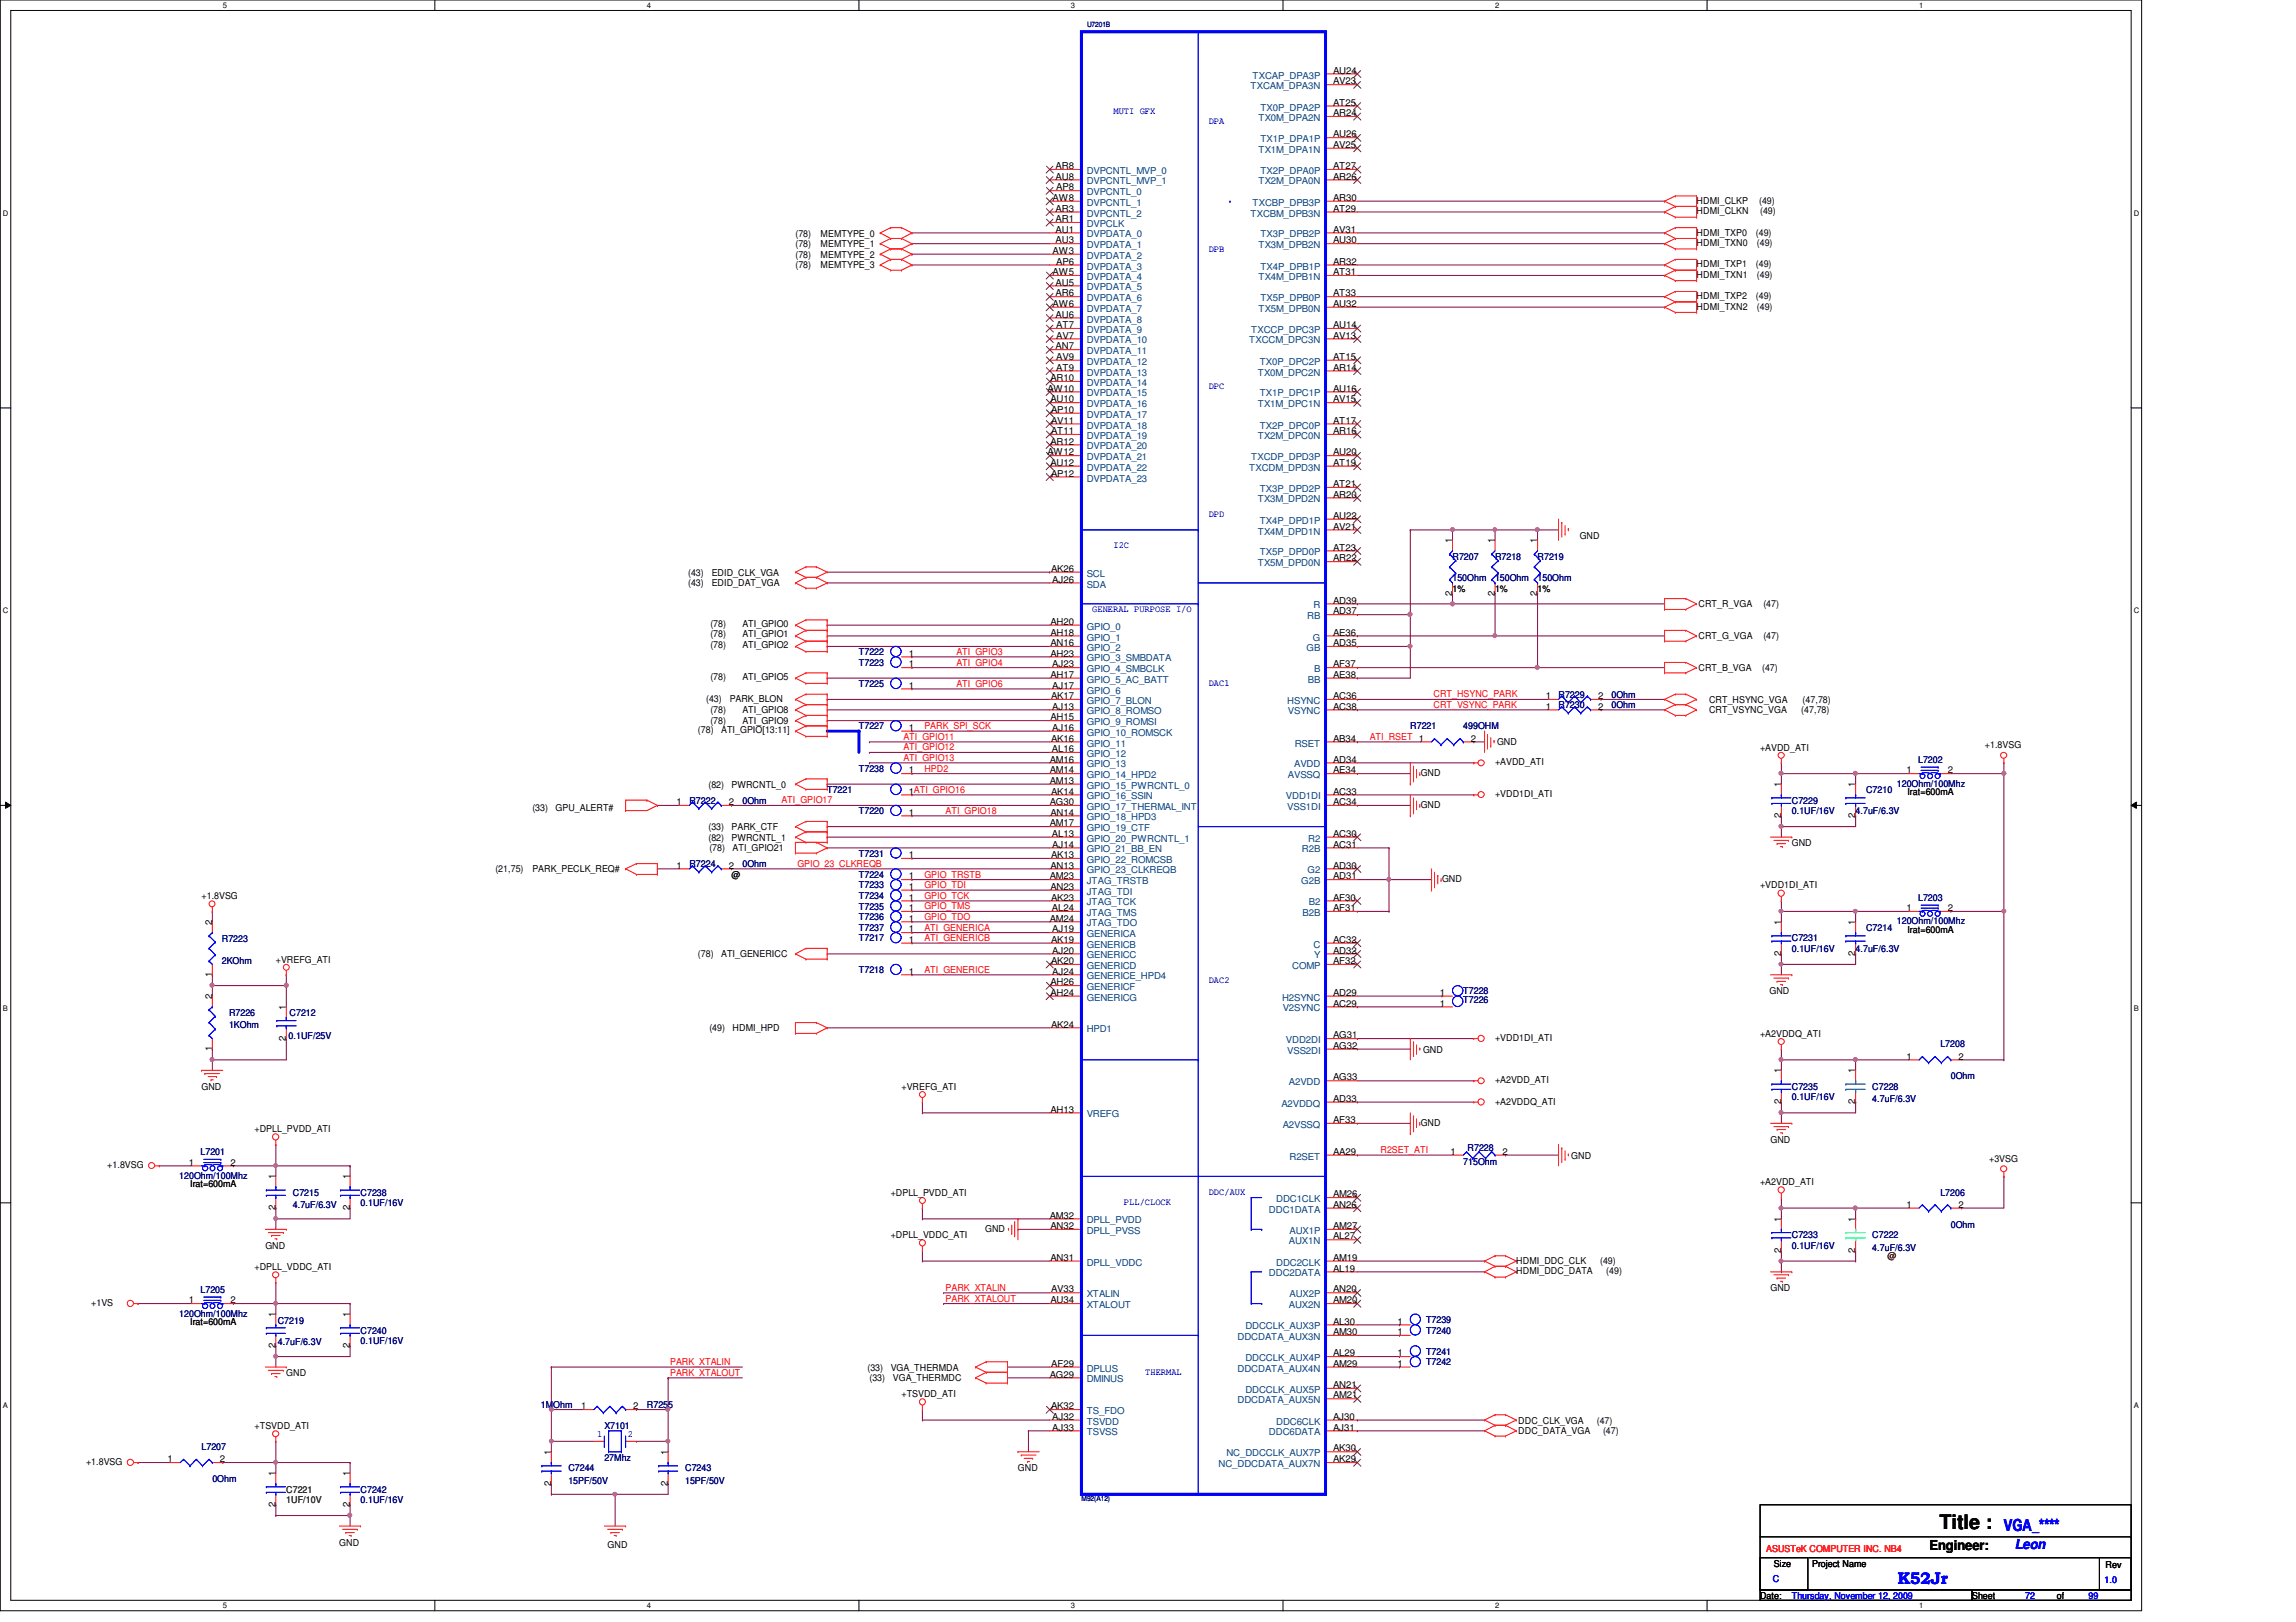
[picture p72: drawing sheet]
<svg xmlns="http://www.w3.org/2000/svg" width="297mm" height="210mm" viewBox="0 0 297 210" stroke-linecap="round" stroke-linejoin="round" font-family="sans-serif">
<defs><g id="words">
<text font-size="2.6" x="250.9" y="197.9">Title :</text>
<g font-size="2.2" fill="#00f">
<text x="259.2" y="198.2">VGA_****</text>
<text x="245.5" y="205">K52Jr</text>
</g>
<text font-size="1.8" x="249.6" y="200.5">Engineer:</text>
<text font-size="1.8" fill="#00f" x="260.6" y="200.5">Leon</text>
<g font-size="1.2" fill="#004080">
<text x="161.8" y="11.6">TXCAM_DPA3N</text>
<text x="162" y="10.2">TXCAP_DPA3P</text>
<text x="162.8" y="15.7">TX0M_DPA2N</text>
<text x="163.1" y="14.3">TX0P_DPA2P</text>
<text x="140.6" y="22.5">DVPCNTL_MVP_0</text>
<text x="140.6" y="23.9">DVPCNTL_MVP_1</text>
<text x="162.8" y="19.8">TX1M_DPA1N</text>
<text x="162.8" y="23.9">TX2M_DPA0N</text>
<text x="163.1" y="18.4">TX1P_DPA1P</text>
<text x="163.1" y="22.5">TX2P_DPA0P</text>
<text x="140.6" y="29.4">DVPCLK</text>
<text x="140.6" y="25.3">DVPCNTL_0</text>
<text x="140.6" y="26.6">DVPCNTL_1</text>
<text x="140.6" y="28">DVPCNTL_2</text>
<text x="161.8" y="28">TXCBM_DPB3N</text>
<text x="162" y="26.6">TXCBP_DPB3P</text>
<text x="140.6" y="30.7">DVPDATA_0</text>
<text x="140.6" y="32.1">DVPDATA_1</text>
<text x="140.6" y="33.5">DVPDATA_2</text>
<text x="140.6" y="34.9">DVPDATA_3</text>
<text x="162.8" y="32.1">TX3M_DPB2N</text>
<text x="163.1" y="30.7">TX3P_DPB2P</text>
<text x="163.1" y="34.9">TX4P_DPB1P</text>
<text x="140.6" y="36.2">DVPDATA_4</text>
<text x="140.6" y="37.6">DVPDATA_5</text>
<text x="140.6" y="39">DVPDATA_6</text>
<text x="140.6" y="40.3">DVPDATA_7</text>
<text x="140.6" y="41.7">DVPDATA_8</text>
<text x="162.8" y="36.2">TX4M_DPB1N</text>
<text x="162.8" y="40.3">TX5M_DPB0N</text>
<text x="163.1" y="39">TX5P_DPB0P</text>
<text x="140.6" y="44.4">DVPDATA_10</text>
<text x="140.6" y="45.8">DVPDATA_11</text>
<text x="140.6" y="47.2">DVPDATA_12</text>
<text x="140.6" y="43.1">DVPDATA_9</text>
<text x="161.6" y="44.4">TXCCM_DPC3N</text>
<text x="161.9" y="43.1">TXCCP_DPC3P</text>
<text x="163" y="47.2">TX0P_DPC2P</text>
<text x="140.6" y="48.6">DVPDATA_13</text>
<text x="140.6" y="50">DVPDATA_14</text>
<text x="140.6" y="51.3">DVPDATA_15</text>
<text x="140.6" y="52.7">DVPDATA_16</text>
<text x="162.7" y="48.6">TX0M_DPC2N</text>
<text x="162.7" y="52.7">TX1M_DPC1N</text>
<text x="163" y="51.3">TX1P_DPC1P</text>
<text x="140.6" y="54.1">DVPDATA_17</text>
<text x="140.6" y="55.5">DVPDATA_18</text>
<text x="140.6" y="56.8">DVPDATA_19</text>
<text x="140.6" y="58.2">DVPDATA_20</text>
<text x="140.6" y="59.6">DVPDATA_21</text>
<text x="161.9" y="59.6">TXCDP_DPD3P</text>
<text x="162.7" y="56.8">TX2M_DPC0N</text>
<text x="163" y="55.5">TX2P_DPC0P</text>
<text x="140.6" y="60.9">DVPDATA_22</text>
<text x="140.6" y="62.3">DVPDATA_23</text>
<text x="161.6" y="60.9">TXCDM_DPD3N</text>
<text x="162.7" y="65">TX3M_DPD2N</text>
<text x="163" y="63.7">TX3P_DPD2P</text>
<text x="162.7" y="69.2">TX4M_DPD1N</text>
<text x="163" y="67.8">TX4P_DPD1P</text>
<text x="163" y="71.9">TX5P_DPD0P</text>
<text x="140.6" y="74.6">SCL</text>
<text x="140.6" y="76">SDA</text>
<text x="162.7" y="73.3">TX5M_DPD0N</text>
<text x="140.6" y="81.5">GPIO_0</text>
<text x="140.6" y="82.9">GPIO_1</text>
<text x="169.1" y="80.1">RB</text>
<text x="169.8" y="82.9">G</text>
<text x="169.9" y="78.7">R</text>
<text x="140.6" y="84.2">GPIO_2</text>
<text x="140.6" y="85.6">GPIO_3_SMBDATA</text>
<text x="140.6" y="87">GPIO_4_SMBCLK</text>
<text x="140.6" y="88.3">GPIO_5_AC_BATT</text>
<text x="140.6" y="89.7">GPIO_6</text>
<text x="169" y="84.2">GB</text>
<text x="169.2" y="88.3">BB</text>
<text x="170" y="87">B</text>
<text x="140.6" y="95.2">GPIO_10_ROMSCK</text>
<text x="140.6" y="91.1">GPIO_7_BLON</text>
<text x="140.6" y="92.5">GPIO_8_ROMSO</text>
<text x="140.6" y="93.9">GPIO_9_ROMSI</text>
<text x="166.5" y="91.1">HSYNC</text>
<text x="166.6" y="92.5">VSYNC</text>
<text x="140.6" y="96.6">GPIO_11</text>
<text x="140.6" y="98">GPIO_12</text>
<text x="140.6" y="99.3">GPIO_13</text>
<text x="140.6" y="100.7">GPIO_14_HPD2</text>
<text x="166.6" y="100.7">AVSSQ</text>
<text x="167.4" y="99.3">AVDD</text>
<text x="167.5" y="96.6">RSET</text>
<text x="140.6" y="102.1">GPIO_15_PWRCNTL_0</text>
<text x="140.6" y="103.5">GPIO_16_SSIN</text>
<text x="140.6" y="104.8">GPIO_17_THERMAL_INT</text>
<text x="140.6" y="106.2">GPIO_18_HPD3</text>
<text x="140.6" y="107.6">GPIO_19_CTF</text>
<text x="166.4" y="103.5">VDD1DI</text>
<text x="166.5" y="104.8">VSS1DI</text>
<text x="140.6" y="108.9">GPIO_20_PWRCNTL_1</text>
<text x="140.6" y="110.3">GPIO_21_BB_EN</text>
<text x="140.6" y="111.7">GPIO_22_ROMCSB</text>
<text x="140.6" y="113">GPIO_23_CLKREQB</text>
<text x="168.4" y="110.3">R2B</text>
<text x="169.2" y="113">G2</text>
<text x="169.2" y="108.9">R2</text>
<text x="140.6" y="117.2">JTAG_TCK</text>
<text x="140.6" y="115.8">JTAG_TDI</text>
<text x="140.6" y="119.9">JTAG_TDO</text>
<text x="140.6" y="118.5">JTAG_TMS</text>
<text x="140.6" y="114.4">JTAG_TRSTB</text>
<text x="168.4" y="114.4">G2B</text>
<text x="168.5" y="118.5">B2B</text>
<text x="169.3" y="117.2">B2</text>
<text x="140.6" y="121.3">GENERICA</text>
<text x="140.6" y="122.6">GENERICB</text>
<text x="140.6" y="124">GENERICC</text>
<text x="140.6" y="125.4">GENERICD</text>
<text x="167.2" y="125.4">COMP</text>
<text x="169.9" y="122.6">C</text>
<text x="170" y="124">Y</text>
<text x="140.6" y="126.7">GENERICE_HPD4</text>
<text x="140.6" y="128.1">GENERICF</text>
<text x="140.6" y="129.5">GENERICG</text>
<text x="165.9" y="129.5">H2SYNC</text>
<text x="165.9" y="130.9">V2SYNC</text>
<text x="140.6" y="133.6">HPD1</text>
<text x="166.4" y="135">VDD2DI</text>
<text x="166.5" y="136.4">VSS2DI</text>
<text x="165.8" y="143.2">A2VDDQ</text>
<text x="166.7" y="140.5">A2VDD</text>
<text x="140.6" y="144.6">VREFG</text>
<text x="165.9" y="146">A2VSSQ</text>
<text x="165.1" y="155.6">DDC1CLK</text>
<text x="166.8" y="150.1">R2SET</text>
<text x="140.6" y="158.3">DPLL_PVDD</text>
<text x="140.6" y="159.7">DPLL_PVSS</text>
<text x="164.2" y="156.9">DDC1DATA</text>
<text x="166.7" y="161">AUX1N</text>
<text x="166.8" y="159.7">AUX1P</text>
<text x="140.6" y="163.8">DPLL_VDDC</text>
<text x="140.6" y="167.9">XTALIN</text>
<text x="164.2" y="165.2">DDC2DATA</text>
<text x="165.1" y="163.8">DDC2CLK</text>
<text x="166.8" y="167.9">AUX2P</text>
<text x="140.6" y="169.3">XTALOUT</text>
<text x="160.1" y="173.4">DDCDATA_AUX3N</text>
<text x="161.1" y="172">DDCCLK_AUX3P</text>
<text x="166.7" y="169.3">AUX2N</text>
<text x="140.6" y="178.9">DMINUS</text>
<text x="140.6" y="177.5">DPLUS</text>
<text x="160.1" y="177.5">DDCDATA_AUX4N</text>
<text x="161.1" y="176.1">DDCCLK_AUX4P</text>
<text x="140.6" y="183">TS_FDO</text>
<text x="140.6" y="184.4">TSVDD</text>
<text x="140.6" y="185.8">TSVSS</text>
<text x="160.1" y="181.6">DDCDATA_AUX5N</text>
<text x="161.1" y="180.3">DDCCLK_AUX5P</text>
<text x="164.2" y="185.8">DDC6DATA</text>
<text x="165.1" y="184.4">DDC6CLK</text>
<text x="157.6" y="189.9">NC_DDCDATA_AUX7N</text>
<text x="158.7" y="188.5">NC_DDCCLK_AUX7P</text>
</g>
<g font-size="1.2">
<text x="172.5" y="10.9">AV23</text>
<text x="172.5" y="9.5">AU24</text>
<text x="172.5" y="15">AR24</text>
<text x="172.5" y="13.7">AT25</text>
<text x="172.5" y="17.8">AU26</text>
<text x="136.6" y="21.9">AR8</text>
<text x="136.6" y="23.2">AU8</text>
<text x="172.5" y="19.1">AV25</text>
<text x="172.5" y="23.2">AR26</text>
<text x="172.5" y="21.9">AT27</text>
<text x="136.2" y="26">AW8</text>
<text x="136.6" y="28.7">AR1</text>
<text x="136.6" y="27.4">AR3</text>
<text x="136.6" y="24.6">AP8</text>
<text x="172.5" y="27.4">AT29</text>
<text x="172.5" y="26">AR30</text>
<text x="219.5" y="27.7">HDMI_CLKN</text>
<text x="219.5" y="26.4">HDMI_CLKP</text>
<text x="227.6" y="26.4">(49)</text>
<text x="227.7" y="27.7">(49)</text>
<text x="102.9" y="34.7">(78)</text>
<text x="102.9" y="30.6">(78)</text>
<text x="102.9" y="33.4">(78)</text>
<text x="102.9" y="32">(78)</text>
<text x="106.2" y="34.7">MEMTYPE_3</text>
<text x="106.2" y="30.6">MEMTYPE_0</text>
<text x="106.2" y="33.4">MEMTYPE_2</text>
<text x="106.2" y="32">MEMTYPE_1</text>
<text x="136.2" y="32.9">AW3</text>
<text x="136.2" y="35.6">AW5</text>
<text x="136.6" y="30.1">AU1</text>
<text x="136.6" y="31.5">AU3</text>
<text x="136.6" y="34.2">AP6</text>
<text x="172.5" y="31.5">AU30</text>
<text x="172.5" y="30.1">AV31</text>
<text x="172.5" y="35.6">AT31</text>
<text x="172.5" y="34.2">AR32</text>
<text x="219.5" y="31.8">HDMI_TXN0</text>
<text x="219.5" y="36">HDMI_TXN1</text>
<text x="219.5" y="30.5">HDMI_TXP0</text>
<text x="219.5" y="34.6">HDMI_TXP1</text>
<text x="227.2" y="30.5">(49)</text>
<text x="227.2" y="34.6">(49)</text>
<text x="227.3" y="31.8">(49)</text>
<text x="227.3" y="36">(49)</text>
<text x="136.2" y="39.7">AW6</text>
<text x="136.6" y="37">AU5</text>
<text x="136.6" y="38.4">AR6</text>
<text x="136.6" y="41.1">AU6</text>
<text x="172.5" y="39.7">AU32</text>
<text x="172.5" y="38.4">AT33</text>
<text x="219.5" y="40.1">HDMI_TXN2</text>
<text x="219.5" y="38.7">HDMI_TXP2</text>
<text x="227.2" y="38.7">(49)</text>
<text x="227.3" y="40.1">(49)</text>
<text x="136.6" y="45.2">AN7</text>
<text x="136.6" y="43.8">AV7</text>
<text x="136.6" y="46.6">AV9</text>
<text x="136.6" y="48">AT9</text>
<text x="136.6" y="42.5">AT7</text>
<text x="172.5" y="48">AR14</text>
<text x="172.5" y="46.6">AT15</text>
<text x="172.5" y="43.8">AV13</text>
<text x="172.5" y="42.5">AU14</text>
<text x="135.5" y="50.7">AW10</text>
<text x="135.9" y="49.3">AR10</text>
<text x="135.9" y="52.1">AU10</text>
<text x="136" y="53.4">AP10</text>
<text x="172.5" y="52.1">AV15</text>
<text x="172.5" y="50.7">AU16</text>
<text x="135.5" y="58.9">AW12</text>
<text x="135.9" y="57.5">AR12</text>
<text x="136" y="54.8">AV11</text>
<text x="136" y="56.2">AT11</text>
<text x="172.5" y="56.2">AR16</text>
<text x="172.5" y="54.8">AT17</text>
<text x="172.5" y="58.9">AU20</text>
<text x="135.9" y="60.3">AU12</text>
<text x="136" y="61.7">AP12</text>
<text x="172.5" y="64.4">AR20</text>
<text x="172.5" y="63">AT21</text>
<text x="172.5" y="60.3">AT19</text>
<text x="172.5" y="68.5">AV21</text>
<text x="172.5" y="67.1">AU22</text>
<text x="172.5" y="71.2">AT23</text>
<text x="187.9" y="70.3" transform="rotate(-90 187.9 70.3)">1</text>
<text x="193.4" y="70.3" transform="rotate(-90 193.4 70.3)">1</text>
<text x="198.9" y="70.3" transform="rotate(-90 198.9 70.3)">1</text>
<text x="204.4" y="69.7">GND</text>
<text x="89" y="74.5">(43)</text>
<text x="89" y="75.9">(43)</text>
<text x="92.1" y="74.5">EDID_CLK_VGA</text>
<text x="92.1" y="75.9">EDID_DAT_VGA</text>
<text x="136" y="74">AK26</text>
<text x="136.1" y="75.4">AJ26</text>
<text x="172.5" y="72.6">AR22</text>
<text x="187.9" y="77.1" transform="rotate(-90 187.9 77.1)">2</text>
<text x="187.9" y="76.6">1%</text>
<text x="193.4" y="77.1" transform="rotate(-90 193.4 77.1)">2</text>
<text x="193.4" y="76.6">1%</text>
<text x="198.9" y="77.1" transform="rotate(-90 198.9 77.1)">2</text>
<text x="198.9" y="76.6">1%</text>
<text x="91.9" y="81.1">(78)</text>
<text x="91.9" y="82.5">(78)</text>
<text x="91.9" y="83.8">(78)</text>
<text x="96.1" y="81.1">ATI_GPIO0</text>
<text x="96.1" y="82.5">ATI_GPIO1</text>
<text x="96.1" y="83.8">ATI_GPIO2</text>
<text x="135.9" y="80.9">AH20</text>
<text x="135.9" y="82.3">AH18</text>
<text x="135.9" y="83.6">AN16</text>
<text x="172.5" y="82.3">AE36</text>
<text x="172.5" y="83.6">AD35</text>
<text x="172.5" y="78.1">AD39</text>
<text x="172.5" y="79.5">AD37</text>
<text x="219.7" y="78.6">CRT_R_VGA</text>
<text x="219.7" y="82.7">CRT_G_VGA</text>
<text x="228.1" y="78.6">(47)</text>
<text x="228.1" y="82.7">(47)</text>
<text x="91.9" y="88">(78)</text>
<text x="96.1" y="88">ATI_GPIO5</text>
<text x="117.6" y="89.1">1</text>
<text x="117.6" y="86.4">1</text>
<text x="117.6" y="85">1</text>
<text x="135.9" y="85">AH23</text>
<text x="135.9" y="87.7">AH17</text>
<text x="136.1" y="86.4">AJ23</text>
<text x="136.1" y="89.1">AJ17</text>
<text x="172.5" y="86.4">AF37</text>
<text x="172.5" y="87.7">AE38</text>
<text x="219.7" y="86.9">CRT_B_VGA</text>
<text x="228" y="86.9">(47)</text>
<text x="90.3" y="94.8">(78)</text>
<text x="91.4" y="90.8">(43)</text>
<text x="91.9" y="92.3">(78)</text>
<text x="91.9" y="93.7">(78)</text>
<text x="93.3" y="94.8">ATI_GPIO[13:11]</text>
<text x="94.4" y="90.8">PARK_BLON</text>
<text x="96.1" y="92.3">ATI_GPIO8</text>
<text x="96.1" y="93.7">ATI_GPIO9</text>
<text x="117.6" y="94.6">1</text>
<text x="135.9" y="93.2">AH15</text>
<text x="136" y="96">AK16</text>
<text x="136" y="90.5">AK17</text>
<text x="136.1" y="94.6">AJ16</text>
<text x="136.1" y="91.8">AJ13</text>
<text x="172.5" y="90.5">AC36</text>
<text x="172.5" y="96">AB34</text>
<text x="172.5" y="91.8">AC38</text>
<text x="190.3" y="96">2</text>
<text x="200" y="90.5">1</text>
<text x="200" y="91.8">1</text>
<text x="206.8" y="90.5">2</text>
<text x="206.8" y="91.8">2</text>
<text x="221.1" y="92.3">CRT_VSYNC_VGA</text>
<text x="221.1" y="91">CRT_HSYNC_VGA</text>
<text x="233" y="92.3">(47,78)</text>
<text x="233.2" y="91">(47,78)</text>
<text x="91.6" y="101.9">(82)</text>
<text x="94.7" y="101.9">PWRCNTL_0</text>
<text x="117.6" y="100.1">1</text>
<text x="135.8" y="98.7">AM16</text>
<text x="135.8" y="100.1">AM14</text>
<text x="135.8" y="101.4">AM13</text>
<text x="136.1" y="97.3">AL16</text>
<text x="172.5" y="98.7">AD34</text>
<text x="172.5" y="100.1">AE34</text>
<text x="183.8" y="100.4">GND</text>
<text x="193.4" y="99.1">+AVDD_ATI</text>
<text x="193.7" y="96.4">GND</text>
<text x="227.7" y="97.2">+AVDD_ATI</text>
<text x="230.4" y="101.9" transform="rotate(-90 230.4 101.9)">1</text>
<text x="240" y="101.9" transform="rotate(-90 240 101.9)">1</text>
<text x="246.6" y="100.1">1</text>
<text x="252" y="100.1">2</text>
<text x="256.8" y="96.9">+1.8VSG</text>
<text x="68.9" y="104.9">(33)</text>
<text x="71.9" y="104.9">GPU_ALERT#</text>
<text x="87.5" y="104.2">1</text>
<text x="91.6" y="107.4">(33)</text>
<text x="94.3" y="104.2">2</text>
<text x="94.7" y="107.4">PARK_CTF</text>
<text x="117.6" y="105.5">1</text>
<text x="117.6" y="102.8">1ATI_GPIO16</text>
<text x="135.8" y="104.2">AG30</text>
<text x="135.8" y="106.9">AM17</text>
<text x="135.9" y="105.5">AN14</text>
<text x="136" y="102.8">AK14</text>
<text x="172.5" y="104.2">AC34</text>
<text x="172.5" y="102.8">AC33</text>
<text x="183.8" y="104.6">GND</text>
<text x="193.4" y="103.2">+VDD1DI_ATI</text>
<text x="230.4" y="105.9" transform="rotate(-90 230.4 105.9)">2</text>
<text x="240" y="105.9" transform="rotate(-90 240 105.9)">2</text>
<text x="246.8" y="102.9">Irat=600mA</text>
<text x="64.1" y="112.9">(21,75)</text>
<text x="68.9" y="112.9">PARK_PECLK_REQ#</text>
<text x="87.5" y="112.4">1</text>
<text x="91.6" y="108.8">(82)</text>
<text x="91.8" y="110.2">(78)</text>
<text x="94.3" y="112.4">2</text>
<text x="94.7" y="108.8">PWRCNTL_1</text>
<text x="94.7" y="113.6">@</text>
<text x="94.8" y="110.2">ATI_GPIO21</text>
<text x="117.6" y="113.8">1</text>
<text x="117.6" y="111">1</text>
<text x="135.8" y="113.8">AM23</text>
<text x="135.9" y="112.4">AN13</text>
<text x="136" y="111">AK13</text>
<text x="136.1" y="108.3">AL13</text>
<text x="136.1" y="109.7">AJ14</text>
<text x="172.5" y="112.4">AD30</text>
<text x="172.5" y="113.8">AD31</text>
<text x="172.5" y="108.3">AC30</text>
<text x="172.5" y="109.7">AC31</text>
<text x="231.8" y="109.5">GND</text>
<text x="26.1" y="116.3">+1.8VSG</text>
<text x="27.4" y="119.7" transform="rotate(-90 27.4 119.7)">2</text>
<text x="117.6" y="115.1">1</text>
<text x="117.6" y="117.9">1</text>
<text x="117.6" y="116.5">1</text>
<text x="117.6" y="119.3">1</text>
<text x="135.8" y="119.3">AM24</text>
<text x="135.9" y="115.1">AN23</text>
<text x="136" y="116.5">AK23</text>
<text x="136.1" y="117.9">AL24</text>
<text x="172.5" y="116.5">AF30</text>
<text x="172.5" y="117.9">AF31</text>
<text x="186.6" y="114.1">GND</text>
<text x="227.7" y="115">+VDD1DI_ATI</text>
<text x="230.4" y="119.7" transform="rotate(-90 230.4 119.7)">1</text>
<text x="240" y="119.7" transform="rotate(-90 240 119.7)">1</text>
<text x="246.6" y="117.9">1</text>
<text x="252" y="117.9">2</text>
<text x="35.7" y="124.6">+VREFG_ATI</text>
<text x="90.3" y="123.9">(78)</text>
<text x="93.3" y="123.9">ATI_GENERICC</text>
<text x="117.6" y="122">1</text>
<text x="117.6" y="120.6">1</text>
<text x="136" y="122">AK19</text>
<text x="136" y="124.8">AK20</text>
<text x="136.1" y="120.6">AJ19</text>
<text x="136.1" y="123.4">AJ20</text>
<text x="172.5" y="122">AC32</text>
<text x="172.5" y="124.8">AF32</text>
<text x="172.5" y="123.4">AD32</text>
<text x="230.4" y="123.7" transform="rotate(-90 230.4 123.7)">2</text>
<text x="240" y="123.7" transform="rotate(-90 240 123.7)">2</text>
<text x="246.8" y="120.7">Irat=600mA</text>
<text x="27.4" y="129.3" transform="rotate(-90 27.4 129.3)">2</text>
<text x="27.4" y="126.4" transform="rotate(-90 27.4 126.4)">1</text>
<text x="37" y="130.7" transform="rotate(-90 37 130.7)">1</text>
<text x="117.6" y="126.1">1</text>
<text x="135.9" y="127.5">AH26</text>
<text x="135.9" y="128.9">AH24</text>
<text x="136.1" y="126.1">AJ24</text>
<text x="172.5" y="128.9">AD29</text>
<text x="172.5" y="130.3">AC29</text>
<text x="186.3" y="128.9">1</text>
<text x="186.3" y="130.3">1</text>
<text x="228.9" y="128.7">GND</text>
<text x="27.4" y="136.1" transform="rotate(-90 27.4 136.1)">1</text>
<text x="37" y="134.7" transform="rotate(-90 37 134.7)">2</text>
<text x="91.8" y="133.5">(49)</text>
<text x="94.8" y="133.5">HDMI_HPD</text>
<text x="136" y="133">AK24</text>
<text x="172.5" y="135.7">AG32</text>
<text x="172.5" y="134.4">AG31</text>
<text x="184.1" y="136.2">GND</text>
<text x="193.4" y="134.7">+VDD1DI_ATI</text>
<text x="227.7" y="134.2">+A2VDDQ_ATI</text>
<text x="246.6" y="137.1">1</text>
<text x="253.4" y="137.1">2</text>
<text x="26.1" y="141">GND</text>
<text x="116.6" y="141">+VREFG_ATI</text>
<text x="135.9" y="144">AH13</text>
<text x="172.5" y="139.8">AG33</text>
<text x="172.5" y="142.6">AD33</text>
<text x="193.4" y="140.2">+A2VDD_ATI</text>
<text x="193.4" y="143">+A2VDDQ_ATI</text>
<text x="230.4" y="142.9" transform="rotate(-90 230.4 142.9)">2</text>
<text x="230.4" y="138.9" transform="rotate(-90 230.4 138.9)">1</text>
<text x="240" y="142.9" transform="rotate(-90 240 142.9)">2</text>
<text x="240" y="138.9" transform="rotate(-90 240 138.9)">1</text>
<text x="32.9" y="146.5">+DPLL_PVDD_ATI</text>
<text x="172.5" y="145.3">AF33</text>
<text x="172.5" y="149.4">AA29</text>
<text x="183.8" y="145.7">GND</text>
<text x="187.7" y="149.4">1</text>
<text x="194.4" y="149.4">2</text>
<text x="203.3" y="149.9">GND</text>
<text x="229.1" y="147.9">GND</text>
<text x="13.9" y="151.2">+1.8VSG</text>
<text x="24.4" y="150.8">1</text>
<text x="24.6" y="153.6">Irat=600mA</text>
<text x="29.8" y="150.8">2</text>
<text x="35.6" y="152.6" transform="rotate(-90 35.6 152.6)">1</text>
<text x="45.3" y="152.6" transform="rotate(-90 45.3 152.6)">1</text>
<text x="115.2" y="154.7">+DPLL_PVDD_ATI</text>
<text x="172.5" y="154.9">AM26</text>
<text x="227.7" y="153.4">+A2VDD_ATI</text>
<text x="257.3" y="150.4">+3VSG</text>
<text x="34.3" y="161.6">GND</text>
<text x="35.6" y="156.6" transform="rotate(-90 35.6 156.6)">2</text>
<text x="45.3" y="156.6" transform="rotate(-90 45.3 156.6)">2</text>
<text x="115.2" y="160.2">+DPLL_VDDC_ATI</text>
<text x="127.5" y="159.4">GND</text>
<text x="135.8" y="157.7">AM32</text>
<text x="135.9" y="159">AN32</text>
<text x="172.5" y="160.4">AL27</text>
<text x="172.5" y="159">AM27</text>
<text x="172.5" y="156.3">AN26</text>
<text x="230.4" y="158.1" transform="rotate(-90 230.4 158.1)">1</text>
<text x="240" y="158.1" transform="rotate(-90 240 158.1)">1</text>
<text x="246.6" y="156.3">1</text>
<text x="253.4" y="156.3">2</text>
<text x="32.9" y="164.3">+DPLL_VDDC_ATI</text>
<text x="135.9" y="163.2">AN31</text>
<text x="136" y="167.3">AV33</text>
<text x="172.5" y="167.3">AN20</text>
<text x="172.5" y="163.2">AM19</text>
<text x="172.5" y="164.5">AL19</text>
<text x="196.2" y="163.5">HDMI_DDC_CLK</text>
<text x="196.2" y="164.9">HDMI_DDC_DATA</text>
<text x="207" y="163.5">(49)</text>
<text x="207.8" y="164.9">(49)</text>
<text x="229.1" y="167.1">GND</text>
<text x="230.4" y="162.1" transform="rotate(-90 230.4 162.1)">2</text>
<text x="240" y="162.1" transform="rotate(-90 240 162.1)">2</text>
<text x="11.8" y="169">+1VS</text>
<text x="24.4" y="168.7">1</text>
<text x="24.6" y="171.5">Irat=600mA</text>
<text x="29.8" y="168.7">2</text>
<text x="35.6" y="170.5" transform="rotate(-90 35.6 170.5)">1</text>
<text x="45.3" y="170.5" transform="rotate(-90 45.3 170.5)">1</text>
<text x="135.9" y="168.7">AU34</text>
<text x="172.5" y="168.7">AM20</text>
<text x="172.5" y="172.8">AM30</text>
<text x="172.5" y="171.4">AL30</text>
<text x="180.8" y="171.4">1</text>
<text x="180.8" y="172.8">1</text>
<text x="35.6" y="174.5" transform="rotate(-90 35.6 174.5)">2</text>
<text x="37" y="178.1">GND</text>
<text x="45.3" y="174.5" transform="rotate(-90 45.3 174.5)">2</text>
<text x="112.2" y="177.4">(33)</text>
<text x="112.5" y="178.7">(33)</text>
<text x="115.2" y="177.4">VGA_THERMDA</text>
<text x="115.5" y="178.7">VGA_THERMDC</text>
<text x="135.8" y="178.3">AG29</text>
<text x="136" y="176.9">AF29</text>
<text x="172.5" y="176.9">AM29</text>
<text x="172.5" y="175.5">AL29</text>
<text x="172.5" y="179.6">AN21</text>
<text x="180.8" y="176.9">1</text>
<text x="180.8" y="175.5">1</text>
<text x="32.9" y="184.9">+TSVDD_ATI</text>
<text x="75.2" y="182.4">1</text>
<text x="81.9" y="182.4">2</text>
<text x="116.6" y="180.8">+TSVDD_ATI</text>
<text x="136" y="182.4">AK32</text>
<text x="136.1" y="183.7">AJ32</text>
<text x="136.1" y="185.1">AJ33</text>
<text x="172.5" y="183.7">AJ30</text>
<text x="172.5" y="185.1">AJ31</text>
<text x="172.5" y="181">AM21</text>
<text x="196.4" y="185.6">DDC_DATA_VGA</text>
<text x="196.4" y="184.2">DDC_CLK_VGA</text>
<text x="206.6" y="184.2">(47)</text>
<text x="207.4" y="185.6">(47)</text>
<text x="11.1" y="189.6">+1.8VSG</text>
<text x="21.7" y="189.2">1</text>
<text x="28.4" y="189.2">2</text>
<text x="35.6" y="191.1" transform="rotate(-90 35.6 191.1)">1</text>
<text x="45.3" y="191.1" transform="rotate(-90 45.3 191.1)">1</text>
<text x="71.3" y="188.3" transform="rotate(-90 71.3 188.3)">1</text>
<text x="86.4" y="188.3" transform="rotate(-90 86.4 188.3)">1</text>
<text x="131.7" y="190.4">GND</text>
<text x="172.5" y="189.2">AK29</text>
<text x="172.5" y="187.8">AK30</text>
<text x="35.6" y="195" transform="rotate(-90 35.6 195)">2</text>
<text x="45.3" y="195" transform="rotate(-90 45.3 195)">2</text>
<text x="71.3" y="192.3" transform="rotate(-90 71.3 192.3)">2</text>
<text x="86.4" y="192.3" transform="rotate(-90 86.4 192.3)">2</text>
<text x="43.9" y="200">GND</text>
<text x="78.6" y="200.3">GND</text>
<text x="229.5" y="202.7">Size</text>
<text x="234.4" y="202.7">Project Name</text>
<text x="272.4" y="202.9">Rev</text>
<text x="227.7" y="206.9">Date:</text>
<text x="255.1" y="206.9">Sheet</text>
<text x="266.1" y="206.9">of</text>
</g>
<g font-size="1.2" fill="#00f">
<text x="144.1" y="14.7">MUTI GFX</text>
<text x="156.4" y="16.1">DPA</text>
<text x="156.4" y="32.6">DPB</text>
<text x="156.4" y="50.4">DPC</text>
<text x="144.1" y="71">I2C</text>
<text x="156.4" y="66.8">DPD</text>
<text x="141.3" y="79.2">GENERAL PURPOSE I/O</text>
<text x="156.4" y="88.8">DAC1</text>
<text x="156.4" y="127.2">DAC2</text>
<text x="145.4" y="156">PLL/CLOCK</text>
<text x="156.4" y="154.6">DDC/AUX</text>
<text x="148.2" y="177.9">THERMAL</text>
<text x="77.3" y="186">1</text>
<text x="81.2" y="186">2</text>
<text x="229.4" y="204.7">C</text>
<text x="231.8" y="206.9">Thursday, November 12, 2009</text>
<text x="262" y="206.9">72</text>
<text x="270.2" y="206.9">99</text>
<text x="272.3" y="204.8">1.0</text>
</g>
<g font-size="1.2" fill="#000080">
<text x="187.9" y="72.4">R7207</text>
<text x="187.9" y="75.2">150Ohm</text>
<text x="193.4" y="72.4">R7218</text>
<text x="193.4" y="75.2">150Ohm</text>
<text x="198.9" y="72.4">R7219</text>
<text x="198.9" y="75.2">150Ohm</text>
<text x="111.1" y="88.9">T7225</text>
<text x="111.1" y="86.1">T7223</text>
<text x="111.1" y="84.8">T7222</text>
<text x="111.1" y="94.4">T7227</text>
<text x="182.5" y="94.4">R7221</text>
<text x="189.3" y="94.4">499OHM</text>
<text x="201.6" y="90.3">R7229</text>
<text x="201.6" y="91.7">R7230</text>
<text x="208.5" y="90.3">0Ohm</text>
<text x="208.5" y="91.7">0Ohm</text>
<text x="111.1" y="99.9">T7238</text>
<text x="245.4" y="101.8">120Ohm/100Mhz</text>
<text x="248.2" y="98.8">L7202</text>
<text x="89.2" y="104">R7222</text>
<text x="96.1" y="104">0Ohm</text>
<text x="107" y="102.6">T7221</text>
<text x="111.1" y="105.4">T7220</text>
<text x="231.8" y="104">C7229</text>
<text x="231.8" y="105.4">0.1UF/16V</text>
<text x="240.1" y="105.4">4.7uF/6.3V</text>
<text x="241.4" y="102.6">C7210</text>
<text x="89.2" y="112.2">R7224</text>
<text x="96.1" y="112.2">0Ohm</text>
<text x="111.1" y="113.6">T7224</text>
<text x="111.1" y="110.9">T7231</text>
<text x="111.1" y="115">T7233</text>
<text x="111.1" y="117.7">T7235</text>
<text x="111.1" y="116.3">T7234</text>
<text x="111.1" y="119.1">T7236</text>
<text x="245.4" y="119.6">120Ohm/100Mhz</text>
<text x="248.2" y="116.6">L7203</text>
<text x="28.7" y="122">R7223</text>
<text x="28.7" y="124.7">2KOhm</text>
<text x="111.1" y="125.9">T7218</text>
<text x="111.1" y="121.8">T7217</text>
<text x="111.1" y="120.4">T7237</text>
<text x="231.8" y="121.8">C7231</text>
<text x="231.8" y="123.2">0.1UF/16V</text>
<text x="240.1" y="123.2">4.7uF/6.3V</text>
<text x="241.4" y="120.4">C7214</text>
<text x="29.6" y="131.4">R7226</text>
<text x="37.5" y="131.4">C7212</text>
<text x="189.3" y="128.7">T7228</text>
<text x="189.3" y="129.8">T7226</text>
<text x="29.6" y="133.1">1KOhm</text>
<text x="37.3" y="134.5">0.1UF/25V</text>
<text x="251" y="135.6">L7208</text>
<text x="231.8" y="141">C7235</text>
<text x="231.8" y="142.4">0.1UF/16V</text>
<text x="242.2" y="141">C7228</text>
<text x="242.2" y="142.7">4.7uF/6.3V</text>
<text x="252.4" y="139.7">0Ohm</text>
<text x="25.9" y="149.5">L7201</text>
<text x="189.9" y="149">R7228</text>
<text x="23.2" y="152.6">120Ohm/100Mhz</text>
<text x="37.9" y="154.7">C7215</text>
<text x="46.6" y="154.7">C7238</text>
<text x="189.3" y="150.7">715Ohm</text>
<text x="251" y="154.7">L7206</text>
<text x="37.9" y="156.4">4.7uF/6.3V</text>
<text x="46.6" y="156.1">0.1UF/16V</text>
<text x="231.8" y="160.2">C7233</text>
<text x="231.8" y="161.6">0.1UF/16V</text>
<text x="242.2" y="160.2">C7222</text>
<text x="242.2" y="161.9">4.7uF/6.3V</text>
<text x="252.4" y="158.9">0Ohm</text>
<text x="25.9" y="167.3">L7205</text>
<text x="23.2" y="170.4">120Ohm/100Mhz</text>
<text x="35.9" y="171.3">C7219</text>
<text x="46.6" y="172.6">C7240</text>
<text x="46.6" y="173.9">0.1UF/16V</text>
<text x="184.5" y="171.2">T7239</text>
<text x="184.5" y="172.6">T7240</text>
<text x="35.9" y="174.1">4.7uF/6.3V</text>
<text x="184.5" y="176.7">T7242</text>
<text x="184.5" y="175.3">T7241</text>
<text x="70" y="182.2">1MOhm</text>
<text x="78.2" y="184.9">X7101</text>
<text x="83.7" y="182.2">R7255</text>
<text x="26.1" y="187.7">L7207</text>
<text x="27.5" y="191.8">0Ohm</text>
<text x="73.5" y="190.4">C7244</text>
<text x="78.2" y="189">27Mhz</text>
<text x="88.6" y="190.4">C7243</text>
<text x="46.6" y="193.2">C7242</text>
<text x="46.6" y="194.5">0.1UF/16V</text>
<text x="73.5" y="192.1">15PF/50V</text>
<text x="88.6" y="192.1">15PF/50V</text>
</g>
<g font-size="1.2" fill="#f00">
<text x="123.7" y="84.8">ATI_GPIO3</text>
<text x="123.7" y="86.1">ATI_GPIO4</text>
<text x="123.7" y="88.9">ATI_GPIO6</text>
<text x="116.9" y="95.8">ATI_GPIO11</text>
<text x="119.6" y="94.4">PARK_SPI_SCK</text>
<text x="177.2" y="95.8">ATI_RSET 1</text>
<text x="185.5" y="90.3">CRT_HSYNC_PARK</text>
<text x="185.5" y="91.6">CRT_VSYNC_PARK</text>
<text x="116.9" y="97.1">ATI_GPIO12</text>
<text x="116.9" y="98.5">ATI_GPIO13</text>
<text x="119.6" y="99.9">HPD2</text>
<text x="101.1" y="104">ATI_GPIO17</text>
<text x="122.3" y="105.3">ATI_GPIO18</text>
<text x="103.2" y="112.2">GPIO_23_CLKREQB</text>
<text x="119.6" y="113.6">GPIO_TRSTB</text>
<text x="119.6" y="114.9">GPIO_TDI</text>
<text x="119.6" y="116.3">GPIO_TCK</text>
<text x="119.6" y="117.7">GPIO_TMS</text>
<text x="119.6" y="119">GPIO_TDO</text>
<text x="119.6" y="120.4">ATI_GENERICA</text>
<text x="119.6" y="121.8">ATI_GENERICB</text>
<text x="119.6" y="125.9">ATI_GENERICE</text>
<text x="178.6" y="149.2">R2SET_ATI</text>
<text x="122.3" y="167">PARK_XTALIN</text>
<text x="122.3" y="168.4">PARK_XTALOUT</text>
<text x="86.7" y="178.1">PARK_XTALOUT</text>
<text x="86.7" y="176.7">PARK_XTALIN</text>
<text x="228.5" y="200.8">ASUSTeK COMPUTER INC. NB4</text>
</g>
<text font-size="1.2" fill="#400000" x="244.2" y="163">@</text>
<g font-size="1.2" fill="#008000">
<text x="37" y="193.2">C7221</text>
<text x="37" y="194.5">1UF/10V</text>
</g>
<g font-size="1">
<text x="28.8" y="1">5</text>
<text x="83.7" y="1">4</text>
<text x="138.6" y="1">3</text>
<text x="193.4" y="1">2</text>
<text x="248.3" y="1">1</text>
<text x=".4" y="27.9">D</text>
<text x="276.1" y="27.9">D</text>
<text x=".4" y="79.4">C</text>
<text x="276.1" y="79.4">C</text>
<text x=".4" y="130.8">B</text>
<text x="276.1" y="130.8">B</text>
<text x=".4" y="182.2">A</text>
<text x="276.1" y="182.2">A</text>
<text x="28.8" y="208.1">5</text>
<text x="83.7" y="208.1">4</text>
<text x="138.6" y="208.1">3</text>
<text x="193.4" y="208.1">2</text>
<text x="248.3" y="208.1">1</text>
</g>
<g font-size=".9" fill="#000080">
<text x="140.6" y="3.6">U7201B</text>
<text x="139.9" y="194.2">M92(A12)</text>
</g>
</g></defs>
<path d="M0 0h277.1v208.4h-277.1zM1.4 1.4h274.3v205.7h-274.3z" fill="none" stroke="#000" stroke-width=".13"/>
<g fill="#fff">
<path d="M28.8 .1h.6v1.1h-.6z"/>
<path d="M28.8 207.2h.6v1.1h-.6z"/>
</g>
<path d="M56.3 0v1.4M56.3 207.1v1.3" fill="none" stroke="#000" stroke-width=".13"/>
<g fill="#fff">
<path d="M83.7 .1h.5v1.1h-.5z"/>
<path d="M83.7 207.2h.5v1.1h-.5z"/>
</g>
<path d="M111.1 0v1.4M111.1 207.1v1.3" fill="none" stroke="#000" stroke-width=".13"/>
<g fill="#fff">
<path d="M138.6 .1h.5v1.1h-.5z"/>
<path d="M138.6 207.2h.5v1.1h-.5z"/>
</g>
<path d="M166 0v1.4M166 207.1v1.3" fill="none" stroke="#000" stroke-width=".13"/>
<g fill="#fff">
<path d="M193.4 .1h.6v1.1h-.6z"/>
<path d="M193.4 207.2h.6v1.1h-.6z"/>
</g>
<path d="M220.8 0v1.4M220.8 207.1v1.3" fill="none" stroke="#000" stroke-width=".13"/>
<g fill="#fff">
<path d="M248.3 .1h.5v1.1h-.5z"/>
<path d="M248.3 207.2h.5v1.1h-.5z"/>
<path d="M.4 27.1h.7v1.1h-.7z"/>
<path d="M276.1 27.1h.7v1.1h-.7z"/>
<path d="M.4 78.5h.7v1.1h-.7z"/>
<path d="M276.1 78.5h.7v1.1h-.7z"/>
</g>
<path d="M0 52.8h1.4M275.7 52.8h1.4" fill="none" stroke="#000" stroke-width=".13"/>
<g fill="#fff">
<path d="M.4 129.9h.6v1.1h-.6z"/>
<path d="M276.1 129.9h.6v1.1h-.6z"/>
</g>
<path d="M0 104.2h1.4M.7 103.8l.7 .4-.7 .4zM275.7 104.2l.7-.4v.8zM275.7 104.2h1.4" fill="none" stroke="#000" stroke-width=".13"/>
<path d="M.7 103.8l.7 .4-.7 .4zM275.7 104.2l.7-.4v.8z" fill="#000"/>
<g fill="#fff">
<path d="M.4 181.4h.6v1.1h-.6z"/>
<path d="M276.1 181.4h.6v1.1h-.6z"/>
</g>
<path d="M0 155.7h1.4M275.7 155.7h1.4" fill="none" stroke="#000" stroke-width=".13"/>
<path d="M240.1 137.2h.1M240.1 137.2h6.8" fill="none" stroke="#800040" stroke-width=".13"/>
<circle cx="240" cy="137.1" r=".26" fill="#f0f"/>
<circle cx="240" cy="137.1" r=".26" fill="none" stroke="#f0f" stroke-width=".13"/>
<path d="M240.1 137.2h.1M240.1 137.2v1.3M230.5 142.6h.1M230.5 144h.1M230.5 142.6v2.8M240.1 142.6h.1M240.1 142.6v1.4" fill="none" stroke="#800040" stroke-width=".13"/>
<circle cx="230.4" cy="144" r=".26" fill="#f0f"/>
<circle cx="230.4" cy="144" r=".26" fill="none" stroke="#f0f" stroke-width=".13"/>
<path d="M230.5 137.2h.1M230.5 137.2v1.3M230.5 137.2h9.6M230.5 144h.1M230.5 144h9.6M230.5 163.2h.1M230.5 161.8v1.4M230.5 163.2h9.6" fill="none" stroke="#800040" stroke-width=".13"/>
<circle cx="230.4" cy="163.2" r=".26" fill="#f0f"/>
<circle cx="230.4" cy="163.2" r=".26" fill="none" stroke="#f0f" stroke-width=".13"/>
<path d="M193.4 76.8h.1M193.4 76.8v5.5M198.9 76.8h.1M198.9 68.6h.1M198.9 68.6v1.3M198.9 76.8v9.6M207.1 90.5h.1M207.1 90.5h8.2" fill="none" stroke="#800040" stroke-width=".13"/>
<circle cx="198.9" cy="68.5" r=".26" fill="#f0f"/>
<circle cx="198.9" cy="68.5" r=".26" fill="none" stroke="#f0f" stroke-width=".13"/>
<path d="M187.9 68.6h.1M187.9 76.8h.1M187.9 68.6v1.3M187.9 76.8v1.3M187.9 68.6h5.5M193.4 68.6h.1M193.4 68.6v1.3M198.9 68.6h.1M198.9 68.6h2.7" fill="none" stroke="#800040" stroke-width=".13"/>
<path d="M193.2 68.3h.2l.2 .1-.1 .3-.1 .1-.2-.1z" fill-rule="evenodd" fill="#f0f"/>
<path d="M193.2 68.3h.2l.2 .1-.1 .3-.1 .1-.2-.1z" fill="none" stroke="#f0f" stroke-width=".13"/>
<circle cx="187.9" cy="68.5" r=".26" fill="#f0f"/>
<circle cx="187.9" cy="68.5" r=".26" fill="none" stroke="#f0f" stroke-width=".13"/>
<path d="M175.6 79.5h.1M182.5 68.6h.1M182.5 68.6h5.4M182.5 68.6v10.9h-6.9M193.4 68.6h.1M193.4 68.6h5.5M175.6 83.7h.1M175.6 83.7h6.9M182.5 83.7h.1M182.5 83.7v4.1" fill="none" stroke="#800040" stroke-width=".13"/>
<circle cx="182.4" cy="83.6" r=".25" fill="#f0f"/>
<circle cx="182.4" cy="83.6" r=".25" fill="none" stroke="#f0f" stroke-width=".13"/>
<path d="M182.5 79.5h.1M182.5 79.5v4.2" fill="none" stroke="#800040" stroke-width=".13"/>
<circle cx="182.4" cy="79.5" r=".26" fill="#f0f"/>
<circle cx="182.4" cy="79.5" r=".26" fill="none" stroke="#f0f" stroke-width=".13"/>
<path d="M187.9 78.1h.1M187.9 78.1h27.4M207.1 91.9h.1M207.1 91.9h8.2" fill="none" stroke="#800040" stroke-width=".13"/>
<circle cx="187.9" cy="78.1" r=".26" fill="#f0f"/>
<circle cx="187.9" cy="78.1" r=".26" fill="none" stroke="#f0f" stroke-width=".13"/>
<path d="M193.4 82.3h.1M193.4 82.3h21.9" fill="none" stroke="#800040" stroke-width=".13"/>
<path d="M193.2 82.1l.2-.1 .2 .1-.1 .3-.1 .1-.2-.1z" fill-rule="evenodd" fill="#f0f"/>
<path d="M193.2 82.1l.2-.1 .2 .1-.1 .3-.1 .1-.2-.1z" fill="none" stroke="#f0f" stroke-width=".13"/>
<path d="M198.9 86.4h.1M198.9 86.4h16.4" fill="none" stroke="#800040" stroke-width=".13"/>
<circle cx="198.9" cy="86.4" r=".26" fill="#f0f"/>
<circle cx="198.9" cy="86.4" r=".26" fill="none" stroke="#f0f" stroke-width=".13"/>
<g fill="none" stroke="#800040" stroke-width=".13">
<path d="M107 90.5h.1M107 90.5h28.8M175.6 87.8h.1M175.6 96h.1M175.6 90.5h.1M175.6 91.9h.1M175.6 87.8h6.9M175.6 96h8.2M175.6 90.5h24.7M175.6 91.9h24.7M190.7 96h.1M190.7 96h1.4"/>
<path d="M175.6 100.1h.1M175.6 104.2h.1M175.6 100.1h6.9M175.6 104.2h6.9M35.7 175.6h.1M35.7 174.2h.1M35.7 174.2v1.4M45.3 168.7h.1M45.3 174.2h.1M45.3 168.7v1.4M45.3 174.2v1.4h-9.6"/>
</g>
<path d="M107 94.6h4.1" fill="none" stroke="#00f" stroke-width=".38"/>
<circle cx="111.1" cy="94.6" r=".19" fill="#00f"/>
<path d="M107 91.9h.1M107 93.3h.1M107 91.9h28.8M107 93.3h28.8M118 94.6h.1M118 94.6h17.8" fill="none" stroke="#800040" stroke-width=".13"/>
<path d="M111.1 94.6v2.8" fill="none" stroke="#00f" stroke-width=".38"/>
<circle cx="111.1" cy="94.6" r=".19" fill="#00f"/>
<g fill="none" stroke="#800040" stroke-width=".13">
<path d="M107 83.7h.1M107 82.3h.1M107 80.9h.1M107 87.8h.1M107 83.7h28.8M107 82.3h28.8M107 80.9h28.8M107 87.8h28.8M112.5 97.4h.1M112.5 96h.1M112.5 98.7h.1M112.5 97.4h23.3"/>
<path d="M112.5 96h23.3M112.5 98.7h23.3M118 85h.1M118 86.4h.1M118 89.2h.1M118 85h17.8M118 86.4h17.8M118 89.2h17.8M85 104.2h.1M85 104.2h2.8M94.7 104.2h.1M94.7 112.4h.1"/>
<path d="M94.7 104.2h41.1M94.7 112.4h41.1M107 101.5h.1M107 108.3h.1M107 107h.1M107 109.7h.1M107 101.5h28.8M107 108.3h28.8M107 107h28.8M107 109.7h28.8M118 102.9h.1M118 105.6h.1"/>
<path d="M118 102.9h17.8M118 105.6h17.8M107 133h.1M107 133h28.8M175.6 130.3h.1M175.6 130.3h11M35.7 157.7h.1M35.7 157.7v1.4M119.3 144h.1M119.3 144h16.5M131.7 159.1h.1M131.7 159.1h4.1"/>
<path d="M119.3 163.2h.1M119.3 163.2h16.5M175.6 163.2h16.5M175.6 164.6h16.5M192.1 164.6h.1M192.1 163.2h.1"/>
</g>
<path d="M35.5 157.5l.1-.1 .3 .2-.1 .3h-.2h-.1z" fill-rule="evenodd" fill="#f0f"/>
<path d="M35.5 157.5l.1-.1 .3 .2-.1 .3h-.2h-.1z" fill="none" stroke="#f0f" stroke-width=".13"/>
<path d="M20.6 150.9h.1M20.6 150.9h4.1M30.2 150.9h.1M30.2 150.9h5.5" fill="none" stroke="#800040" stroke-width=".13"/>
<path d="M35.5 150.6h.1l.3 .1-.1 .3-.2 .1-.1-.1z" fill-rule="evenodd" fill="#f0f"/>
<path d="M35.5 150.6h.1l.3 .1-.1 .3-.2 .1-.1-.1z" fill="none" stroke="#f0f" stroke-width=".13"/>
<path d="M35.7 150.9h.1M35.7 150.9v1.3M35.7 175.6h.1M35.7 175.6v1.3" fill="none" stroke="#800040" stroke-width=".13"/>
<path d="M35.5 175.3h.1l.3 .1-.1 .3-.2 .1-.1-.1z" fill-rule="evenodd" fill="#f0f"/>
<path d="M35.5 175.3h.1l.3 .1-.1 .3-.2 .1-.1-.1z" fill="none" stroke="#f0f" stroke-width=".13"/>
<path d="M17.9 168.7h.1M17.9 168.7h6.8M35.7 168.7h.1M35.7 168.7h9.6" fill="none" stroke="#800040" stroke-width=".13"/>
<path d="M35.5 168.5l.1-.1 .3 .1-.1 .3-.2 .1-.1-.1z" fill-rule="evenodd" fill="#f0f"/>
<path d="M35.5 168.5l.1-.1 .3 .1-.1 .3-.2 .1-.1-.1z" fill="none" stroke="#f0f" stroke-width=".13"/>
<path d="M35.7 168.7h.1M35.7 168.7v1.4M35.7 196.1h.1M45.3 194.7h.1M45.3 189.3h.1M45.3 189.3v1.3M45.3 194.7v1.4h-9.6" fill="none" stroke="#800040" stroke-width=".13"/>
<circle cx="45.2" cy="196.1" r=".26" fill="#f0f"/>
<circle cx="45.2" cy="196.1" r=".26" fill="none" stroke="#f0f" stroke-width=".13"/>
<g fill="none" stroke="#800040" stroke-width=".13">
<path d="M175.6 78.1h.1M175.6 78.1h12.3M175.6 82.3h.1M175.6 86.4h.1M175.6 82.3h17.8M175.6 86.4h23.3M118 113.8h.1M118 113.8h17.8M175.6 135.8h.1M175.6 135.8h6.9M45.3 150.9h.1M45.3 156.3h.1"/>
<path d="M45.3 150.9v1.3M45.3 156.3v1.4M175.6 149.5h.1M175.6 142.6h.1M175.6 145.4h.1M175.6 149.5h12.3M175.6 142.6h15.1M175.6 145.4h6.9M194.8 149.5h.1M194.8 149.5h6.8M230.5 157.7h.1M230.5 156.3h.1"/>
<path d="M230.5 156.3v1.4M230.5 156.3h16.4M240.1 157.7h.1M240.1 156.3h.1M240.1 156.3v1.4M30.2 168.7h.1M30.2 168.7h5.5M130.3 176.9h.1M130.3 178.3h.1M130.3 176.9h5.5M130.3 178.3h5.5M240.1 163.2h.1"/>
<path d="M240.1 161.8v1.4M17.9 189.3h.1M17.9 189.3h4.1M35.7 194.7h.1M35.7 194.7v1.4M45.3 196.1h.1M45.3 196.1v1.4M119.3 183.8h.1M119.3 183.8h16.5M133 185.2h.1M133 185.2v2.7M133 185.2h2.8"/>
</g>
<circle cx="240" cy="156.3" r=".26" fill="#f0f"/>
<circle cx="240" cy="156.3" r=".26" fill="none" stroke="#f0f" stroke-width=".13"/>
<circle cx="230.4" cy="156.3" r=".26" fill="#f0f"/>
<circle cx="230.4" cy="156.3" r=".26" fill="none" stroke="#f0f" stroke-width=".13"/>
<path d="M230.5 117.9h.1M230.5 100.1h.1M230.5 117.9h9.6M230.5 100.1v1.4M230.5 100.1h9.6M240.1 117.9h.1M240.1 117.9v1.4M240.1 123.4h.1M240.1 123.4v1.4" fill="none" stroke="#800040" stroke-width=".13"/>
<circle cx="230.4" cy="100.1" r=".26" fill="#f0f"/>
<circle cx="230.4" cy="100.1" r=".26" fill="none" stroke="#f0f" stroke-width=".13"/>
<path d="M230.5 107h.1M230.5 107v1.3" fill="none" stroke="#800040" stroke-width=".13"/>
<circle cx="230.4" cy="106.9" r=".26" fill="#f0f"/>
<circle cx="230.4" cy="106.9" r=".26" fill="none" stroke="#f0f" stroke-width=".13"/>
<path d="M230.5 107h.1M230.5 117.9h.1M230.5 107h9.6M230.5 117.9v1.4" fill="none" stroke="#800040" stroke-width=".13"/>
<circle cx="230.4" cy="117.9" r=".25" fill="#f0f"/>
<circle cx="230.4" cy="117.9" r=".25" fill="none" stroke="#f0f" stroke-width=".13"/>
<path d="M230.5 124.8h.1M230.5 124.8v1.4" fill="none" stroke="#800040" stroke-width=".13"/>
<circle cx="230.4" cy="124.8" r=".25" fill="#f0f"/>
<circle cx="230.4" cy="124.8" r=".25" fill="none" stroke="#f0f" stroke-width=".13"/>
<path d="M240.1 117.9h.1M240.1 117.9h6.8" fill="none" stroke="#800040" stroke-width=".13"/>
<circle cx="240" cy="117.9" r=".25" fill="#f0f"/>
<circle cx="240" cy="117.9" r=".25" fill="none" stroke="#f0f" stroke-width=".13"/>
<path d="M240.1 105.6h.1M240.1 100.1h.1M240.1 100.1v1.4M240.1 105.6v1.4M240.1 100.1h6.8M252.4 117.9h.1M252.4 117.9h6.8" fill="none" stroke="#800040" stroke-width=".13"/>
<circle cx="240" cy="100.1" r=".26" fill="#f0f"/>
<circle cx="240" cy="100.1" r=".26" fill="none" stroke="#f0f" stroke-width=".13"/>
<path d="M175.6 117.9h.1M175.6 109.7h4.1M175.6 117.9h4.1M175.6 113.8h4.1M179.7 109.7h.1M179.7 113.8h.1M179.7 109.7v4.1" fill="none" stroke="#800040" stroke-width=".13"/>
<path d="M179.5 113.6l.2-.1 .2 .2-.1 .3h-.1h-.2z" fill-rule="evenodd" fill="#f0f"/>
<path d="M179.5 113.6l.2-.1 .2 .2-.1 .3h-.1h-.2z" fill="none" stroke="#f0f" stroke-width=".13"/>
<g fill="none" stroke="#800040" stroke-width=".13">
<path d="M118 34.3h.1M118 32.9h.1M118 31.5h.1M118 30.1h.1M118 34.3h17.8M118 32.9h17.8M118 31.5h17.8M118 30.1h17.8M175.6 34.3h39.7M175.6 31.5h39.7M175.6 30.1h39.7M175.6 39.8h39.7"/>
<path d="M175.6 38.4h39.7M175.6 35.6h39.7M175.6 27.4h39.7M175.6 26h39.7M215.3 39.8h.1M215.3 38.4h.1M215.3 35.6h.1M215.3 34.3h.1M215.3 31.5h.1M215.3 30.1h.1M215.3 27.4h.1M215.3 26h.1"/>
<path d="M118 111.1h.1M118 115.2h.1M118 116.6h.1M118 117.9h.1M118 119.3h.1M118 100.1h.1M118 111.1h17.8M118 115.2h17.8M118 116.6h17.8M118 117.9h17.8M118 119.3h17.8M118 100.1h17.8"/>
<path d="M179.7 117.9h.1M185.2 113.8h.1M185.2 113.8h-5.5v4.1M107 123.4h.1M107 123.4h28.8M118 120.7h.1M118 122h.1M118 126.2h.1M118 120.7h17.8M118 122h17.8M118 126.2h17.8M175.6 128.9h11"/>
<path d="M186.6 128.9h.1M119.3 142.6h.1M119.3 142.6v1.4M86.4 178.3h.1M86.4 178.3h9.7M71.3 192h.1M71.3 182.4h.1M71.3 186.5h.1M71.3 182.4v5.5M71.3 192v1.4M86.4 186.5h.1M86.4 186.5v1.4"/>
<path d="M175.6 183.8h.1M175.6 185.2h.1M175.6 183.8h16.5M175.6 185.2h16.5"/>
</g>
<circle cx="71.3" cy="186.5" r=".25" fill="#f0f"/>
<circle cx="71.3" cy="186.5" r=".25" fill="none" stroke="#f0f" stroke-width=".13"/>
<path d="M79.6 193.4h.1M79.6 193.4v4.1" fill="none" stroke="#800040" stroke-width=".13"/>
<circle cx="79.5" cy="193.3" r=".25" fill="#f0f"/>
<circle cx="79.5" cy="193.3" r=".25" fill="none" stroke="#f0f" stroke-width=".13"/>
<path d="M71.3 186.5h.1M71.3 186.5h5.5M82.3 186.5h.1M82.3 186.5h4.1M86.4 192h.1M86.4 192v1.4" fill="none" stroke="#800040" stroke-width=".13"/>
<circle cx="86.4" cy="186.5" r=".25" fill="#f0f"/>
<circle cx="86.4" cy="186.5" r=".25" fill="none" stroke="#f0f" stroke-width=".13"/>
<path d="M86.4 182.4h.1M86.4 182.4v4.1" fill="none" stroke="#800040" stroke-width=".13"/>
<circle cx="86.4" cy="182.4" r=".26" fill="#f0f"/>
<circle cx="86.4" cy="182.4" r=".26" fill="none" stroke="#f0f" stroke-width=".13"/>
<path d="M27.5 137.2h.1M27.5 137.2v1.3" fill="none" stroke="#800040" stroke-width=".13"/>
<circle cx="27.4" cy="137.1" r=".26" fill="#f0f"/>
<circle cx="27.4" cy="137.1" r=".26" fill="none" stroke="#f0f" stroke-width=".13"/>
<g fill="none" stroke="#800040" stroke-width=".13">
<path d="M27.5 117.9h.1M27.5 117.9v1.4M85 112.4h.1M85 112.4h2.8M27.5 127.6h.1M27.5 127.6v1.3M27.5 127.6h9.5M175.6 171.4h5.5M175.6 172.8h5.5M175.6 175.6h5.5M175.6 176.9h5.5M181.1 171.4h.1"/>
<path d="M181.1 172.8h.1M181.1 175.6h.1M181.1 176.9h.1"/>
</g>
<circle cx="27.4" cy="127.5" r=".26" fill="#f0f"/>
<circle cx="27.4" cy="127.5" r=".26" fill="none" stroke="#f0f" stroke-width=".13"/>
<path d="M37 126.2h.1M37 126.2v1.4" fill="none" stroke="#800040" stroke-width=".13"/>
<circle cx="37" cy="127.5" r=".26" fill="#f0f"/>
<circle cx="37" cy="127.5" r=".26" fill="none" stroke="#f0f" stroke-width=".13"/>
<g fill="none" stroke="#800040" stroke-width=".13">
<path d="M27.5 126.2h.1M27.5 137.2h.1M27.5 135.8h.1M27.5 126.2v1.4M27.5 135.8v1.4M37 127.6h.1M37 134.4h.1M37 127.6v2.7M37 134.4v2.8h-9.5M35.7 156.3h.1M35.7 148.1h.1M35.7 148.1v2.8h9.6"/>
<path d="M35.7 156.3v1.4M45.3 150.9h.1M119.3 156.3h.1M119.3 157.7h.1M119.3 156.3v1.4M119.3 157.7h16.5M35.7 165.9h.1M35.7 165.9v2.8M119.3 161.8h.1M119.3 161.8v1.4M35.7 189.3h.1M35.7 189.3v1.3"/>
<path d="M35.7 189.3h9.6"/>
</g>
<path d="M35.5 189h.1l.3 .1-.1 .3-.2 .1-.1-.1z" fill-rule="evenodd" fill="#f0f"/>
<path d="M35.5 189h.1l.3 .1-.1 .3-.2 .1-.1-.1z" fill="none" stroke="#f0f" stroke-width=".13"/>
<g fill="none" stroke="#800040" stroke-width=".13">
<path d="M230.5 98.7h.1M230.5 98.7v1.4M230.5 105.6h.1M230.5 116.6h.1M230.5 105.6v1.4M230.5 116.6v1.3M230.5 124.8h.1M230.5 123.4h.1M230.5 135.8h.1M230.5 123.4v1.4M230.5 135.8v1.4M230.5 124.8h9.6"/>
<path d="M35.7 157.7h.1M35.7 157.7h9.6M230.5 156.3h.1M230.5 155v1.3M28.8 189.3h.1M35.7 186.5h.1M35.7 186.5v2.8h-6.9M119.3 182.4h.1M119.3 182.4v1.4"/>
</g>
<circle cx="230.4" cy="137.1" r=".26" fill="#f0f"/>
<circle cx="230.4" cy="137.1" r=".26" fill="none" stroke="#f0f" stroke-width=".13"/>
<path d="M259.2 98.7h.1M259.2 98.7v19.2M252.4 100.1h6.8M259.2 100.1h.1M259.2 117.9h.1" fill="none" stroke="#800040" stroke-width=".13"/>
<circle cx="259.2" cy="100.1" r=".26" fill="#f0f"/>
<circle cx="259.2" cy="100.1" r=".26" fill="none" stroke="#f0f" stroke-width=".13"/>
<circle cx="259.2" cy="117.9" r=".25" fill="#f0f"/>
<circle cx="259.2" cy="117.9" r=".25" fill="none" stroke="#f0f" stroke-width=".13"/>
<path d="M259.2 117.9h.1M259.2 117.9v19.3M253.8 137.2h5.4M259.2 137.2h.1M253.8 156.3h.1M259.2 152.2h.1M259.2 152.2v4.1h-5.4M71.3 176.9h.1M71.3 176.9h24.8M71.3 182.4h.1M71.3 182.4h4.2" fill="none" stroke="#800040" stroke-width=".13"/>
<circle cx="71.3" cy="182.4" r=".26" fill="#f0f"/>
<circle cx="71.3" cy="182.4" r=".26" fill="none" stroke="#f0f" stroke-width=".13"/>
<g fill="none" stroke="#800040" stroke-width=".13">
<path d="M107 75.4h.1M107 74h28.8M107 75.4h28.8M135.8 74h.1M175.6 98.7h15.1M190.7 98.7h.1M175.6 102.9h15.1M190.7 102.9h.1M175.6 134.4h.1M175.6 134.4h15.1M175.6 139.9h15.1M190.7 139.9h.1"/>
<path d="M71.3 176.9h.1M71.3 176.9v5.5M86.4 178.3h.1M86.4 178.3v4.1h-4.1M122.1 167.3h.1M122.1 168.7h.1M122.1 167.3h13.7M122.1 168.7h13.7M230.5 164.6h.1M230.5 163.2v1.4M71.3 193.4h.1M71.3 193.4h15.1"/>
<path d="M79.6 193.4h.1M82.3 182.4h.1"/>
</g>
<g fill="none" stroke="#f00" stroke-width=".13">
<path d="M171.5 15.1h4.1M171.5 13.7h4.1M171.5 19.2h4.1M171.5 17.8h4.1M171.5 11h4.1M171.5 9.6h4.1M113.9 34.3h.1M113.9 30.1h.1M113.9 32.9h.1M113.9 31.5h.1M113.9 34.3l1.3 .7M113.9 30.1l1.3 .8"/>
<path d="M113.9 32.9l1.3 .7M113.9 31.5l1.3 .7M115.2 35h.1M115.2 33.6h.1M115.2 30.9h.1M115.2 29.5h.1M115.2 32.2h.1M115.2 35h1.4M115.2 33.6h1.4M115.2 33.6l-1.3 .7M115.2 30.9h1.4M115.2 29.5h1.4"/>
<path d="M115.2 29.5l-1.3 .6M115.2 32.2h1.4M115.2 32.2l-1.3 .7M115.2 30.9l-1.3 .6M116.6 35h.1M116.6 33.6h.1M116.6 30.9h.1M116.6 29.5h.1M116.6 32.2h.1M116.6 33.6l1.4 .7M116.6 29.5l1.4 .6M116.6 32.2l1.4 .7"/>
<path d="M116.6 30.9l1.4 .6M118 34.3h.1M118 30.1h.1M118 32.9h.1M118 31.5h.1M118 34.3l-1.4 .7M118 30.1l-1.4 .8M118 32.9l-1.4 .7M118 31.5l-1.4 .7M135.8 28.8h4.1M135.8 24.7h4.1M135.8 26h4.1"/>
<path d="M135.8 27.4h4.1M135.8 21.9h4.1M135.8 23.3h4.1M135.8 30.1h4.1M135.8 31.5h4.1M135.8 32.9h4.1M135.8 34.3h4.1M135.8 35.6h4.1M135.8 37h4.1M135.8 38.4h4.1M135.8 39.8h4.1M171.5 26h4.1"/>
<path d="M171.5 27.4h4.1M171.5 21.9h4.1M171.5 23.3h4.1M171.5 30.1h4.1M171.5 31.5h4.1M171.5 34.3h4.1M171.5 35.6h4.1M171.5 38.4h4.1M171.5 39.8h4.1M215.3 27.4h.1M215.3 31.5h.1M215.3 26h.1"/>
<path d="M215.3 35.6h.1M215.3 30.1h.1M215.3 39.8h.1M215.3 34.3h.1M215.3 38.4h.1M215.3 27.4l1.4 .7M215.3 31.5l1.4 .7M215.3 26l1.4 .7M215.3 35.6l1.4 .7M215.3 30.1l1.4 .8M215.3 39.8l1.4 .6M215.3 34.3l1.4 .7"/>
<path d="M215.3 38.4l1.4 .7M216.7 26.7h.1M216.7 28.1h.1M216.7 30.9h.1M216.7 32.2h.1M216.7 25.4h.1M216.7 35h.1M216.7 36.3h.1M216.7 29.5h.1M216.7 39.1h.1M216.7 33.6h.1M216.7 37.7h.1"/>
<path d="M216.7 35h2.8M216.7 33.6h2.8M216.7 30.9h2.8M216.7 29.5h2.8M216.7 32.2h2.8M216.7 26.7h2.8M216.7 26.7l-1.4 .7M216.7 28.1h2.8M216.7 30.9l-1.4 .6M216.7 25.4h2.8M216.7 25.4l-1.4 .6M216.7 35l-1.4 .6"/>
<path d="M216.7 36.3h2.8M216.7 29.5l-1.4 .6M216.7 39.1h2.8M216.7 39.1l-1.4 .7M216.7 33.6l-1.4 .7M216.7 37.7h2.8M216.7 37.7l-1.4 .7M219.5 28.1h.1M219.5 26.7h.1M219.5 32.2h.1M219.5 30.9h.1M219.5 25.4h.1"/>
<path d="M219.5 36.3h.1M219.5 35h.1M219.5 29.5h.1M219.5 39.1h.1M219.5 33.6h.1M219.5 37.7h.1M219.5 25.4v2.7M219.5 29.5v2.7M219.5 33.6v2.7M219.5 37.7v2.7M135.8 43.9h4.1M135.8 45.3h4.1"/>
<path d="M135.8 46.6h4.1M135.8 48h4.1M135.8 49.4h4.1M135.8 50.7h4.1M135.8 52.1h4.1M135.8 53.5h4.1M135.8 54.9h4.1M135.8 56.2h4.1M135.8 57.6h4.1M135.8 59h4.1M135.8 41.1h4.1M135.8 42.5h4.1"/>
<path d="M171.5 43.9h4.1M171.5 46.6h4.1M171.5 48h4.1M171.5 50.7h4.1M171.5 52.1h4.1M171.5 54.9h4.1M171.5 56.2h4.1M171.5 59h4.1M171.5 42.5h4.1M216.7 40.4h.1M216.7 40.4h2.8M219.5 40.4h.1"/>
<path d="M102.9 74h.1M102.9 75.4h.1M102.9 74l1.4 .7M102.9 75.4l1.4 .7M104.3 73.4h.1M104.3 74.7h.1M104.3 76.1h.1M104.3 73.4l-1.4 .6M104.3 73.4h1.3M104.3 74.7h1.3M104.3 74.7l-1.4 .7M104.3 76.1h1.3"/>
<path d="M105.6 73.4h.1M105.6 74.7h.1M105.6 76.1h.1M105.6 73.4l1.4 .6M105.6 74.7l1.4 .7M107 74h.1M107 75.4h.1M107 74l-1.4 .7M107 75.4l-1.4 .7M135.8 60.3h4.1M135.8 61.7h4.1M135.8 74h4.1"/>
<path d="M135.8 75.4h4.1M171.5 60.3h4.1M171.5 78.1h4.1M171.5 79.5h4.1M171.5 64.4h4.1M171.5 63.1h4.1M171.5 68.6h4.1M171.5 67.2h4.1M171.5 72.7h4.1M171.5 71.3h4.1M187.9 69.9v1.4M187.9 75.4v1.4"/>
<path d="M193.4 69.9v1.4M193.4 75.4v1.4M198.9 69.9v1.4M198.9 75.4v1.4M201.6 67.2h.1M201.6 67.2v2.7M202.1 67.6h.1M202.1 67.6v1.9M202.5 69.1h.1M202.5 68v1.1M202.9 68.4h.1M202.9 68.4v.3"/>
<path d="M215.3 77.5h.1M215.3 78.9h.1M215.3 77.5v1.4M215.3 77.5h2.8M215.3 78.9h2.8M218.1 77.5h.1M218.1 78.9h.1M218.1 77.5l1.4 .6M219.5 78.1h.1M219.5 78.1l-1.4 .8M102.9 94.6h.1M102.9 80.9h.1"/>
<path d="M102.9 91.9h.1M102.9 93.3h.1M102.9 82.3h.1M102.9 83.7h.1M102.9 87.8h.1M102.9 90.5h.1M102.9 94.6l1.4 .7M102.9 80.9l1.4 .7M102.9 91.9l1.4 .7M102.9 93.3l1.4 .6M102.9 82.3l1.4 .7M102.9 83.7l1.4 .6"/>
<path d="M102.9 87.8l1.4 .6M102.9 90.5l1.4 .7M104.3 93.9h.1M104.3 95.3h.1M104.3 80.2h.1M104.3 81.6h.1M104.3 92.6h.1M104.3 91.2h.1M104.3 83h.1M104.3 84.3h.1M104.3 87.1h.1M104.3 88.4h.1"/>
<path d="M104.3 89.8h.1M104.3 91.2h2.7M104.3 92.6h2.7M104.3 89.8h2.7M104.3 93.9l-1.4 .7M104.3 93.9h2.7M104.3 95.3h2.7M104.3 80.2l-1.4 .7M104.3 80.2h2.7M104.3 81.6h2.7M104.3 91.2l-1.4 .7M104.3 92.6l-1.4 .7"/>
<path d="M104.3 81.6l-1.4 .7M104.3 83h2.7M104.3 83l-1.4 .7M104.3 84.3h2.7M104.3 87.1l-1.4 .7M104.3 87.1h2.7M104.3 88.4h2.7M104.3 89.8l-1.4 .7M107 93.9h.1M107 95.3h.1M107 80.2h.1M107 81.6h.1"/>
<path d="M107 92.6h.1M107 91.2h.1M107 83h.1M107 84.3h.1M107 87.1h.1M107 88.4h.1M107 89.8h.1M107 80.2v4.1M107 87.1v1.3M107 89.8v5.5M116.6 94.6h1.4M116.6 89.2h1.4"/>
<path d="M116.6 86.4h1.4M116.6 85h1.4M135.8 98.7h4.1M135.8 90.5h4.1M135.8 91.9h4.1M135.8 94.6h4.1M135.8 89.2h4.1M135.8 96h4.1M135.8 86.4h4.1M135.8 80.9h4.1M135.8 82.3h4.1M135.8 97.4h4.1"/>
<path d="M135.8 83.7h4.1M135.8 85h4.1M135.8 87.8h4.1M135.8 93.3h4.1M171.5 98.7h4.1M171.5 90.5h4.1M171.5 91.9h4.1M171.5 96h4.1M171.5 86.4h4.1M171.5 82.3h4.1M171.5 83.7h4.1M171.5 87.8h4.1"/>
<path d="M182.5 98.7v2.8M182.9 99.1v1.9M183.3 99.6h.1M183.3 99.6v1.1M183.7 100v.2M183.8 96h1.4M189.3 96h1.4M190.7 98.7h.1M190.7 98.7h.5M192.1 94.6h.1M192.1 94.6v2.8M192.4 95h.1"/>
<path d="M192.4 95v1.9M192.9 96.6h.1M192.9 95.5v1.1M193.3 95.8h.1M193.3 95.8v.3M200.3 90.5h1.3M200.3 91.9h1.3M205.8 90.5h1.3M205.8 91.9h1.3M215.3 91.9h.1M215.3 90.5h.1M215.3 85.7h.1"/>
<path d="M215.3 87.1h.1M215.3 81.6h.1M215.3 83h.1M215.3 91.9l1.4 .7M215.3 90.5l1.4 .7M215.3 81.6h2.8M215.3 83h2.8M215.3 87.1h2.8M215.3 85.7h2.8M215.3 81.6v1.4M215.3 85.7v1.4M216.7 91.2h.1"/>
<path d="M216.7 92.6h.1M216.7 89.8h.1M216.7 91.2h1.4M216.7 91.2l-1.4 .7M216.7 92.6h1.4M216.7 89.8h1.4M216.7 89.8l-1.4 .7M218.1 91.2h.1M218.1 92.6h.1M218.1 89.8h.1M218.1 85.7h.1M218.1 87.1h.1"/>
<path d="M218.1 81.6h.1M218.1 83h.1M218.1 91.2l1.4 .7M218.1 89.8l1.4 .7M218.1 85.7l1.4 .7M218.1 81.6l1.4 .7M219.5 91.9h.1M219.5 90.5h.1M219.5 86.4h.1M219.5 82.3h.1M219.5 91.9l-1.4 .7M219.5 90.5l-1.4 .7"/>
<path d="M219.5 86.4l-1.4 .7M219.5 82.3l-1.4 .7M230.5 98.7h.1M230.5 98.2v.5M259.2 98.7h.1M259.2 98.2v.5M27.5 117.9h.1M27.5 117.4v.5M27.5 119.3v1.4M80.9 104.9h.1M80.9 103.5h.1M80.9 112.4h.1"/>
<path d="M80.9 103.5h2.8M80.9 103.5v1.4M80.9 112.4l1.4 .8M82.3 111.8h.1M82.3 113.2h.1M82.3 111.8l-1.4 .6M82.3 111.8h2.7M82.3 113.2h2.7M83.7 103.5h.1M83.7 103.5l1.3 .7M85 104.2h.1M85 111.8h.1"/>
<path d="M85 113.2h.1M85 104.2l-1.3 .7h-2.8M85 111.8v1.4M87.8 104.2h1.4M87.8 112.4h1.4M93.3 104.2h1.4M93.3 112.4h1.4M102.9 108.3h.1M102.9 101.5h.1M102.9 107h.1M102.9 110.4h.1M102.9 109h.1"/>
<path d="M102.9 108.3l1.4 .7M102.9 109h4.1M102.9 101.5l1.4 .7M102.9 107l1.4 .7M102.9 110.4h2.7M102.9 109v1.4M104.3 109h.1M104.3 107.7h.1M104.3 102.2h.1M104.3 100.8h.1M104.3 106.3h.1M104.3 107.7h2.7"/>
<path d="M104.3 107.7l-1.4 .6M104.3 102.2h2.7M104.3 100.8h2.7M104.3 100.8l-1.4 .7M104.3 106.3h2.7M104.3 106.3l-1.4 .7M105.6 109h.1M105.6 110.4h.1M105.6 109l1.4 .7M107 109h.1M107 107.7h.1M107 102.2h.1"/>
<path d="M107 100.8h.1M107 106.3h.1M107 109.7h.1M107 100.8v1.4M107 106.3v2.7M107 109.7l-1.4 .7M116.6 102.9h1.4M116.6 105.6h1.4M116.6 100.1h1.4M116.6 113.8h1.4M116.6 115.2h1.4M116.6 117.9h1.4"/>
<path d="M116.6 116.6h1.4M116.6 111.1h1.4M116.6 119.3h1.4M135.8 108.3h4.1M135.8 102.9h4.1M135.8 105.6h4.1M135.8 100.1h4.1M135.8 113.8h4.1M135.8 115.2h4.1M135.8 117.9h4.1M135.8 104.2h4.1M135.8 116.6h4.1"/>
<path d="M135.8 111.1h4.1M135.8 119.3h4.1M135.8 101.5h4.1M135.8 107h4.1M135.8 109.7h4.1M135.8 112.4h4.1M171.5 108.3h4.1M171.5 102.9h4.1M171.5 100.1h4.1M171.5 113.8h4.1M171.5 117.9h4.1M171.5 104.2h4.1"/>
<path d="M171.5 116.6h4.1M171.5 109.7h4.1M171.5 112.4h4.1M182.5 105.6h.1M182.5 101.5h.1M182.5 102.9v2.7M182.9 105.2h.1M182.9 101h.1M182.9 103.3v1.9M183.3 103.7h.1M183.3 103.7v1.1M183.7 104.4h.1"/>
<path d="M183.7 100.2h.1M183.7 104.1v.3M185.2 115.2h.1M185.2 112.4v2.8M185.6 114.8h.1M185.6 112.9v1.9M186 113.3h.1M186 113.3v1.1M186.4 114h.1M186.4 113.7v.3M190.7 102.9h.1M190.7 102.9h.5"/>
<path d="M229.1 108.3h2.7M229.5 108.8h1.9M229.9 109.2h.1M229.9 109.2h1.1M230.3 109.6h.3M230.5 116.6h.1M230.5 101.5v1.4M230.5 104.2v1.4M230.5 116v.6M230.5 119.3v1.4M230.6 109.6h.1M231.4 108.8h.1"/>
<path d="M231.8 108.3h.1M240.1 101.5v1.4M240.1 104.2v1.4M240.1 119.3v1.4M246.9 100.1h1.4M246.9 117.9h1.4M251 100.1h1.4M251 117.9h1.4M26.1 138.5h.1M26.1 138.5h2.7M26.5 138.9h.1M26.5 138.9h1.9"/>
<path d="M26.9 139.3h1.1M27.3 139.7h.1M27.3 139.7h.3M27.5 124.8v1.4M27.5 128.9v1.4M27.5 134.4v1.4M28 139.3h.1M37 126.2h.1M37 125.6v.6M37 130.3v1.4M37 133v1.4M102.9 133.7h.1"/>
<path d="M102.9 132.3h.1M102.9 123.4h.1M102.9 132.3v1.4M102.9 132.3h2.7M102.9 133.7h2.7M102.9 123.4l1.4 .7M104.3 124.1h.1M104.3 122.7h.1M104.3 124.1h2.7M104.3 122.7h2.7M104.3 122.7l-1.4 .7M105.6 132.3h.1"/>
<path d="M105.6 133.7h.1M105.6 132.3l1.4 .7M107 133h.1M107 124.1h.1M107 122.7h.1M107 122.7v1.4M107 133l-1.4 .7M116.6 126.2h1.4M116.6 122h1.4M116.6 120.7h1.4M135.8 126.2h4.1M135.8 122h4.1"/>
<path d="M135.8 128.9h4.1M135.8 120.7h4.1M135.8 123.4h4.1M135.8 124.8h4.1M135.8 127.6h4.1M135.8 133h4.1M171.5 134.4h4.1M171.5 139.9h4.1M171.5 122h4.1M171.5 128.9h4.1M171.5 130.3h4.1M171.5 123.4h4.1"/>
<path d="M171.5 124.8h4.1M171.5 135.8h4.1M182.5 134.4h.1M182.5 134.4v2.8M182.9 134.8h.1M182.9 134.8v1.9M183.3 136.3h.1M183.3 135.2v1.1M183.7 135.6h.1M183.7 135.6v.3M186.6 128.9h1.3M186.6 130.3h1.3"/>
<path d="M190.7 134.4h.1M190.7 139.9h.1M190.7 134.4h.5M190.7 139.9h.5M229.1 126.2h2.7M229.5 126.6h1.9M229.9 127h.1M229.9 127h1.1M230.3 127.4h.3M230.5 135.8h.1M230.5 122v1.4M230.5 135.2v.6"/>
<path d="M230.5 138.5v1.4M230.6 127.4h.1M231.4 126.6h.1M231.8 126.2h.1M240.1 122v1.4M240.1 138.5v1.4M246.9 137.2h1.4M252.4 137.2h1.4M20.1 150.9h.5M20.6 150.9h.1M24.7 150.9h1.4M28.8 150.9h1.4"/>
<path d="M34.3 159.1h2.7M34.7 159.5h2M35.1 159.9h.1M35.1 159.9h1.1M35.7 148.1h.1M35.7 147.6v.5M35.7 152.2v1.4M35.7 155v1.3M36.7 159.5h.1M37 159.1h.1M45.3 152.2v1.4M45.3 155v1.3"/>
<path d="M119.3 142.6h.1M119.3 156.3h.1M119.3 142.1v.5M119.3 155.8v.5M130.5 159h.1M130.5 159v.2M130.9 159.6h.1M130.9 158.5v1.1M131.3 158.1h.1M131.3 158.1v2M131.7 157.7h.1M131.7 157.7v2.7"/>
<path d="M135.8 159.1h4.1M135.8 157.7h4.1M135.8 144h4.1M171.5 159.1h4.1M171.5 145.4h4.1M171.5 142.6h4.1M171.5 156.3h4.1M171.5 149.5h4.1M171.5 155h4.1M182.5 146.7h.1M182.5 144v2.7M182.9 146.3h.1"/>
<path d="M182.9 144.4v1.9M183.3 144.8h.1M183.3 144.8v1.1M183.7 145.5h.1M183.7 145.2v.3M187.9 149.5h1.4M190.7 142.6h.1M190.7 142.6h.5M193.4 149.5h1.4M201.6 148.1h.1M201.6 148.1v2.8M202.1 148.5h.1"/>
<path d="M202.1 148.5v2M202.5 150h.1M202.5 148.9v1.1M202.9 149.4h.1M202.9 149.4v.2M229.1 145.4h2.7M229.5 145.8h1.9M229.9 146.2h.1M229.9 146.2h1.1M230.3 146.6h.3M230.5 155h.1M230.5 141.3v1.3"/>
<path d="M230.5 154.4v.6M230.5 157.7v1.4M230.6 146.6h.1M231.4 145.8h.1M231.8 145.4h.1M240.1 141.3v1.3M240.1 157.7v1.4M246.9 156.3h1.4M252.4 156.3h1.4M259.2 152.2h.1M259.2 151.7v.5M17.3 168.7h.6"/>
<path d="M17.9 168.7h.1M24.7 168.7h1.4M28.8 168.7h1.4M34.3 176.9h2.7M34.7 177.3h2M35.1 177.8h.1M35.1 177.8h1.1M35.6 160.3h.2M35.6 178.1h.2M35.7 165.9h.1M35.7 165.4v.5M35.7 170.1v1.3"/>
<path d="M35.7 172.8v1.4M35.8 160.3h.1M35.8 178.1h.1M36.7 177.3h.1M37 176.9h.1M45.3 170.1v1.3M45.3 172.8v1.4M119.3 161.8h.1M119.3 161.3v.5M126.2 176.9h.1M126.2 178.3h.1M126.2 176.9l1.4 .7"/>
<path d="M126.2 178.3l1.4 .7M127.6 177.6h.1M127.6 176.2h.1M127.6 179h.1M127.6 177.6h2.7M127.6 176.2h2.7M127.6 176.2l-1.4 .7M127.6 179h2.7M127.6 177.6l-1.4 .7M130.3 177.6h.1M130.3 176.2h.1M130.3 179h.1"/>
<path d="M130.3 176.2v2.8M135.8 176.9h4.1M135.8 168.7h4.1M135.8 178.3h4.1M135.8 163.2h4.1M135.8 167.3h4.1M171.5 176.9h4.1M171.5 168.7h4.1M171.5 164.6h4.1M171.5 171.4h4.1M171.5 163.2h4.1M171.5 167.3h4.1"/>
<path d="M171.5 160.4h4.1M171.5 172.8h4.1M171.5 175.6h4.1M171.5 179.7h4.1M181.1 176.9h1.4M181.1 171.4h1.4M181.1 172.8h1.4M181.1 175.6h1.4M192.1 163.2h.1M192.1 164.6h.1M192.1 163.2l1.3 .7M192.1 164.6l1.3 .7"/>
<path d="M193.4 162.5h.1M193.4 163.9h.1M193.4 165.3h.1M193.4 162.5h1.4M193.4 162.5l-1.3 .7M193.4 163.9h1.4M193.4 163.9l-1.3 .7M193.4 165.3h1.4M194.8 162.5h.1M194.8 163.9h.1M194.8 165.3h.1M194.8 162.5l1.4 .7"/>
<path d="M194.8 163.9l1.4 .7M196.2 163.2h.1M196.2 164.6h.1M196.2 163.2l-1.4 .7M196.2 164.6l-1.4 .7M229.1 164.6h2.7M229.5 165h1.9M229.9 165.4h.1M229.9 165.4h1.1M230.3 165.8h.3M230.5 160.4v1.4M230.6 165.8h.1"/>
<path d="M231.4 165h.1M231.8 164.6h.1M240.1 160.4v1.4M17.3 189.3h.6M17.9 189.3h.1M22 189.3h1.3M27.5 189.3h1.3M35.7 186.5h.1M35.7 186v.5M35.7 190.6v1.4M35.7 193.4v1.3M43.9 197.5h2.7"/>
<path d="M44.3 197.9h1.9M44.7 198.3h.1M44.7 198.3h1.1M45.2 198.7h.2M45.3 190.6v1.4M45.3 193.4v1.3M45.4 198.7h.1M46.2 197.9h.1M46.6 197.5h.1M71.3 187.9v1.4M71.3 190.6v1.4M75.5 182.4h1.3"/>
<path d="M76.8 186.5h1.4M78.2 197.5h2.7M78.6 197.9h1.9M79 198.3h.1M79 198.3h1.1M79.5 198.7h.2M79.7 198.7h.1M80.5 197.9h.1M80.9 197.5h.1M80.9 186.5h1.4M80.9 182.4h1.4M86.4 187.9v1.4"/>
<path d="M86.4 190.6v1.4M119.3 182.4h.1M119.3 181.9v.5M131.7 187.9h.1M131.7 187.9h2.7M132.1 188.3h.1M132.1 188.3h1.9M132.5 188.7h1.1M132.9 189.1h.1M132.9 189.1h.3M133.6 188.7h.1M135.8 182.4h4.1"/>
<path d="M135.8 183.8h4.1M135.8 185.2h4.1M171.5 189.3h4.1M171.5 187.9h4.1M171.5 183.8h4.1M171.5 185.2h4.1M171.5 181h4.1M192.1 185.2h.1M192.1 183.8h.1M192.1 185.2l1.3 .6M192.1 183.8l1.3 .6M193.4 184.4h.1"/>
<path d="M193.4 185.8h.1M193.4 183.1h.1M193.4 184.4h1.4M193.4 184.4l-1.3 .8M193.4 185.8h1.4M193.4 183.1h1.4M193.4 183.1l-1.3 .7M194.8 184.4h.1M194.8 185.8h.1M194.8 183.1h.1M194.8 184.4l1.4 .8M194.8 183.1l1.4 .7"/>
<path d="M196.2 185.2h.1M196.2 183.8h.1M196.2 185.2l-1.4 .6M196.2 183.8l-1.4 .6"/>
<circle cx="191.6" cy="98.7" r=".39"/>
<circle cx="230.4" cy="97.7" r=".39"/>
<circle cx="259.2" cy="97.7" r=".39"/>
<circle cx="27.4" cy="117" r=".38"/>
<circle cx="191.6" cy="102.8" r=".39"/>
<circle cx="230.4" cy="115.6" r=".4"/>
<circle cx="37" cy="125.2" r=".38"/>
<circle cx="191.6" cy="134.4" r=".4"/>
<circle cx="191.6" cy="139.9" r=".39"/>
<circle cx="230.4" cy="134.8" r=".39"/>
<circle cx="19.6" cy="150.8" r=".39"/>
<circle cx="35.7" cy="147.1" r=".4"/>
<circle cx="119.3" cy="155.4" r=".38"/>
<circle cx="119.3" cy="141.6" r=".38"/>
<circle cx="191.6" cy="142.6" r=".4"/>
<circle cx="230.4" cy="154" r=".4"/>
<circle cx="259.2" cy="151.3" r=".39"/>
<circle cx="16.9" cy="168.7" r=".4"/>
<circle cx="35.7" cy="165" r=".39"/>
<circle cx="119.3" cy="160.8" r=".39"/>
<circle cx="16.9" cy="189.2" r=".4"/>
<circle cx="35.7" cy="185.5" r=".39"/>
<circle cx="119.3" cy="181.4" r=".39"/>
</g>
<path d="M227.7 194.7h48v11h-48zM227.7 198.9h48M275.7 198.9h.1M227.7 201.6h6.2v4.1h-6.2zM227.7 205.7h27.4v1.4h-27.4zM234 201.6h37.6M255.1 205.7h20.6v1.4h-20.6zM271.6 201.6h4.1v4.1h-4.1zM271.6 201.6h.1" fill="none" stroke="#000" stroke-width=".13"/>
<g fill="none" stroke="#00f" stroke-width=".13">
<path d="M155 4.1v189.3M159.1 26h.1M139.9 68.6h15.1M139.9 78.1h15.1M155 68.6h.1M155 78.1h.1M155 75.4h16.5M171.5 75.4h.1M187.5 75h.1M187.5 71.7h.1M187.5 73.4h.1M187.5 75l.4 .4"/>
<path d="M187.5 73.4l.8 .8M187.5 71.7l.8 .9M187.9 75.4h.1M187.9 71.3l-.4 .4M188.3 74.2h.1M188.3 72.6h.1M188.3 74.2l-.8 .8M188.3 72.6l-.8 .8M193 75h.1M193 71.7h.1M193 73.4h.1M193 75l.4 .4"/>
<path d="M193 73.4l.8 .8M193 71.7l.8 .9M193.4 75.4h.1M193.4 71.3l-.4 .4M193.8 74.2h.1M193.8 72.6h.1M193.8 74.2l-.8 .8M193.8 72.6l-.8 .8M198.5 75h.1M198.5 71.7h.1M198.5 73.4h.1M198.5 75l.4 .4"/>
<path d="M198.5 73.4l.8 .8M198.5 71.7l.8 .9M198.9 75.4h.1M198.9 71.3l-.4 .4M199.3 74.2h.1M199.3 72.6h.1M199.3 74.2l-.8 .8M199.3 72.6l-.8 .8M185.6 95.6h.1M185.6 95.6l.8 .8M185.6 95.6l-.4 .4M186.4 96.4h.1"/>
<path d="M187.2 95.6h.1M187.2 95.6l.9 .8M187.2 95.6l-.8 .8M188.1 96.4h.1M188.9 95.6h.1M188.9 95.6l.4 .4M188.9 95.6l-.8 .8M189.3 96h.1M202.1 90.1h.1M202.1 91.5h.1M202.1 90.1l.8 .8M202.1 90.1l-.5 .4"/>
<path d="M202.1 91.5l.8 .8M202.1 91.5l-.5 .4M202.9 90.9h.1M202.9 92.3h.1M203.7 90.1h.1M203.7 91.5h.1M203.7 90.1l.8 .8M203.7 90.1l-.8 .8M203.7 91.5l.8 .8M203.7 91.5l-.8 .8M204.5 90.9h.1M204.5 92.3h.1"/>
<path d="M205.4 90.1h.1M205.4 91.5h.1M205.4 90.1l.4 .4M205.4 90.1l-.9 .8M205.4 91.5l.4 .4M205.4 91.5l-.9 .8M205.8 90.5h.1M205.8 91.9h.1M248.5 99.7h2.2M248.5 99.3h2.2M250.7 99.7h.1M250.7 99.3h.1"/>
<path d="M89.6 103.8h.1M89.6 112.1h.1M89.6 103.8l.8 .8M89.6 103.8l-.4 .4M89.6 112.1l.8 .8M89.6 112.1l-.4 .3M90.4 104.6h.1M90.4 112.9h.1M91.2 103.8h.1M91.2 112.1h.1M91.2 103.8l.9 .8M91.2 103.8l-.8 .8"/>
<path d="M91.2 112.1l.9 .8M91.2 112.1l-.8 .8M92.1 104.6h.1M92.1 112.9h.1M92.9 103.8h.1M92.9 112.1h.1M92.9 103.8l.4 .4M92.9 103.8l-.8 .8M92.9 112.1l.4 .3M92.9 112.1l-.8 .8M93.3 104.2h.1M93.3 112.4h.1"/>
<path d="M155 107h16.5M171.5 107h.1M229.2 103.3h.1M229.2 104h.1M229.2 103.3h2.5M229.2 104h2.5M230.5 102.9h.1M230.5 104.2h.1M230.5 102.9v.4M230.5 104v.2M238.8 103.3h.1M238.8 104h.1"/>
<path d="M238.8 103.3h2.5M238.8 104h2.5M240.1 102.9h.1M240.1 104.2h.1M240.1 102.9v.4M240.1 104v.2M248.3 100.1h.4M248.3 117.9h.4M248.5 117.5h2.2M248.5 117.1h2.2M248.7 100h.6l.3 .1M248.7 117.9l.6-.1 .3 .1"/>
<path d="M248.7 100.1h.1M248.7 117.9h.1M249.8 100h.6l.3 .1M249.8 117.9l.6-.1 .3 .1M250.6 100.1h.4M250.6 117.9h.4M250.7 117.5h.1M250.7 117.1h.1M251 100.1h.1M251 117.9h.1M27 130.7h.1M27 134h.1"/>
<path d="M27 132.3h.1M27 121.1h.1M27 124.4h.1M27 122.7h.1M27 130.7l.9 .8M27 134l.5 .4M27 132.3l.9 .9M27 121.1l.9 .8M27 124.4l.5 .4M27 122.7l.9 .9M27.5 130.3h.1M27.5 120.7h.1"/>
<path d="M27.5 130.3l-.5 .4M27.5 120.7l-.5 .4M27.9 131.5h.1M27.9 133.2h.1M27.9 121.9h.1M27.9 123.6h.1M27.9 131.5l-.9 .8M27.9 133.2l-.9 .8M27.9 121.9l-.9 .8M27.9 123.6l-.9 .8M35.8 132.1h.1M35.8 132.8h.1"/>
<path d="M35.8 132.1h2.5M35.8 132.8h2.5M37 131.7h.1M37 133h.1M37 131.7v.4M37 132.8v.2M139.9 137.2h15.1M155 137.2h.1M229.2 121.1h.1M229.2 121.8h.1M229.2 121.1h2.5M229.2 121.8h2.5"/>
<path d="M230.5 139.9h.1M230.5 120.7h.1M230.5 122h.1M230.5 120.7v.4M230.5 121.8v.2M230.5 139.9v.4M238.8 121.1h.1M238.8 121.8h.1M238.8 121.1h2.5M238.8 121.8h2.5M240.1 120.7h.1M240.1 122h.1"/>
<path d="M240.1 120.7v.4M240.1 121.8v.2M248.7 136.7h.1M248.7 136.7l.8 .8M248.7 136.7l-.4 .5M249.5 137.5h.1M250.4 136.7h.1M250.4 136.7l.8 .8M250.4 136.7l-.9 .8M251.2 137.5h.1M252 136.7h.1M252 136.7l.4 .5"/>
<path d="M252 136.7l-.8 .8M252.4 137.2h.1M26.1 150.9h.4M26.4 150.5h2.2M26.4 150h2.2M26.5 150.7h.6l.4 .1M26.5 150.9h.1M27.6 150.7h.6l.4 .1M28.4 150.9h.4M28.6 150.5h.1M28.6 150h.1M28.8 150.9h.1"/>
<path d="M34.5 154h.1M34.5 154.7h.1M34.5 154h2.4M34.5 154.7h2.4M35.7 153.6h.1M35.7 155h.1M35.7 153.6v.4M35.7 154.7v.3M44.1 154h.1M44.1 154.7h.1M44.1 154h2.4M44.1 154.7h2.4"/>
<path d="M45.3 153.6h.1M45.3 155h.1M45.3 153.6v.4M45.3 154.7v.3M139.9 152.2h31.6M155 152.2h.1M161.9 155h.1M161.9 159.1h.1M161.9 155h1.3M161.9 155v4.1M161.9 159.1h1.3M163.2 159.1h.1"/>
<path d="M171.5 152.2h.1M189.7 149.1h.1M189.7 149.1l.8 .8M189.7 149.1l-.4 .4M190.5 149.9h.1M191.3 149.1h.1M191.3 149.1l.9 .8M191.3 149.1l-.8 .8M192.2 149.9h.1M193 149.1h.1M193 149.1l.4 .4M193 149.1l-.8 .8"/>
<path d="M193.4 149.5h.1M229.2 159.5h.1M229.2 140.3h.1M229.2 141h.1M229.2 159.5h2.5M229.2 140.3h2.5M229.2 141h2.5M230.5 159.1h.1M230.5 141.3h.1M230.5 141v.3M230.5 159.1v.4M248.7 155.9h.1"/>
<path d="M248.7 155.9l.8 .9M248.7 155.9l-.4 .4M249.5 156.8h.1M250.4 155.9h.1M250.4 155.9l.8 .9M250.4 155.9l-.9 .9M251.2 156.8h.1M252 155.9h.1M252 155.9l.4 .4M252 155.9l-.8 .9M252.4 156.3h.1M26.1 168.7h.4"/>
<path d="M26.4 168.3h2.2M26.4 167.9h2.2M26.5 168.6h.6l.4 .1M26.5 168.7h.1M27.6 168.6h.6l.4 .1M28.4 168.7h.4M28.6 168.3h.1M28.6 167.9h.1M28.8 168.7h.1M34.5 171.8h.1M34.5 172.6h.1M34.5 171.8h2.4"/>
<path d="M34.5 172.6h2.4M35.7 171.4h.1M35.7 172.8h.1M35.7 171.4v.4M35.7 172.6v.2M44.1 171.8h.1M44.1 172.6h.1M44.1 171.8h2.4M44.1 172.6h2.4M45.3 171.4h.1M45.3 172.8h.1M45.3 171.4v.4"/>
<path d="M45.3 172.6v.2M139.9 172.8h15.1M155 172.8h.1M161.9 164.6h.1M161.9 168.7h.1M161.9 168.7h1.3M161.9 164.6v4.1M161.9 164.6h1.3M163.2 168.7h.1M229.2 160.2h.1M229.2 160.2h2.5M230.5 160.4h.1"/>
<path d="M230.5 160.2v.2M23.7 188.8h.1M23.7 188.8l.9 .9M23.7 188.8l-.4 .5M24.6 189.7h.1M25.4 188.8h.1M25.4 188.8l.8 .9M25.4 188.8l-.8 .9M26.2 189.7h.1M27 188.8h.1M27 188.8l.5 .5M27 188.8l-.8 .9"/>
<path d="M27.5 189.3h.1M34.5 192.4h.1M34.5 193.1h.1M34.5 192.4h2.4M34.5 193.1h2.4M35.7 192h.1M35.7 193.4h.1M35.7 192v.4M35.7 193.1v.3M44.1 192.4h.1M44.1 193.1h.1M44.1 192.4h2.4"/>
<path d="M44.1 193.1h2.4M45.3 192h.1M45.3 193.4h.1M45.3 192v.4M45.3 193.1v.3M70.1 189.7h.1M70.1 190.4h.1M70.1 189.7h2.5M70.1 190.4h2.5M71.3 189.3h.1M71.3 190.6h.1M71.3 189.3v.4"/>
<path d="M71.3 190.4v.2M77.3 182h.1M77.3 182l.8 .8M77.3 182l-.5 .4M78.1 182.8h.1M78.2 187.2h.1M78.2 185.8v1.4M78.7 187.9h.1M78.7 185.2h.1M78.7 185.2v2.7M78.7 187.9h1.7M78.7 185.2h1.7"/>
<path d="M78.9 182h.1M78.9 182l.8 .8M78.9 182l-.8 .8M79.7 182.8h.1M80.4 187.9h.1M80.4 185.2h.1M80.4 185.2v2.7M80.5 182h.1M80.5 182l.4 .4M80.5 182l-.8 .8M80.9 187.2h.1M80.9 182.4h.1"/>
<path d="M80.9 185.8v1.4M85.2 189.7h.1M85.2 190.4h.1M85.2 189.7h2.5M85.2 190.4h2.5M86.4 189.3h.1M86.4 190.6h.1M86.4 189.3v.4M86.4 190.4v.2M155 193.4h.1"/>
<circle cx="115.9" cy="85.7" r=".68"/>
<circle cx="115.9" cy="88.4" r=".68"/>
<circle cx="115.9" cy="99.4" r=".68"/>
<circle cx="115.9" cy="93.9" r=".67"/>
<circle cx="115.9" cy="84.3" r=".67"/>
<circle cx="115.9" cy="113.1" r=".68"/>
<circle cx="115.9" cy="120" r=".68"/>
<circle cx="115.9" cy="115.9" r=".68"/>
<circle cx="115.9" cy="102.1" r=".68"/>
<circle cx="115.9" cy="110.4" r=".67"/>
<circle cx="115.9" cy="104.9" r=".67"/>
<circle cx="115.9" cy="117.2" r=".67"/>
<circle cx="115.9" cy="118.6" r=".67"/>
<circle cx="115.9" cy="114.5" r=".67"/>
<circle cx="248.7" cy="118.3" r=".32"/>
<circle cx="248.7" cy="100.4" r=".32"/>
<circle cx="249.7" cy="100.4" r=".32"/>
<circle cx="249.7" cy="118.3" r=".32"/>
<circle cx="250.7" cy="118.3" r=".32"/>
<circle cx="250.7" cy="100.4" r=".32"/>
<circle cx="115.9" cy="125.5" r=".67"/>
<circle cx="115.9" cy="121.4" r=".67"/>
<circle cx="188.6" cy="129.6" r=".68"/>
<circle cx="188.6" cy="128.2" r=".67"/>
<circle cx="26.5" cy="151.2" r=".33"/>
<circle cx="27.5" cy="151.2" r=".32"/>
<circle cx="28.5" cy="151.2" r=".32"/>
<circle cx="26.5" cy="169" r=".33"/>
<circle cx="27.5" cy="169" r=".32"/>
<circle cx="28.5" cy="169" r=".32"/>
<circle cx="183.1" cy="174.8" r=".67"/>
<circle cx="183.1" cy="170.7" r=".67"/>
<circle cx="183.1" cy="176.2" r=".66"/>
<circle cx="183.1" cy="172.1" r=".66"/>
</g>
<path d="M238.8 159.5h.1M238.8 159.5h2.5M240.1 159.1h.1M240.1 159.1v.4M238.8 160.2h.1M238.8 160.2h2.5M240.1 160.4h.1M240.1 160.2v.2" fill="none" stroke="#00ff80" stroke-width=".13"/>
<path d="M240.1 139.9h.1M240.1 139.9v.4M238.8 140.3h.1M238.8 141h.1M238.8 140.3h2.5M238.8 141h2.5M240.1 141.3h.1M240.1 141v.3" fill="none" stroke="#0080c0" stroke-width=".13"/>
<g fill="none" stroke="#804000" stroke-width=".13">
<path d="M175.2 14.6l.9 .9M175.2 13.3l.9 .9M175.2 18.8l.9 .8M175.2 17.4l.9 .9M175.2 10.5l.9 .9M175.2 9.1l.9 .9M176 9.1l-.9 .9M176 14.6l-.9 .9M176 18.8l-.9 .8M176 13.3l-.9 .9M176 17.4l-.9 .9M176 10.5l-.9 .9"/>
<path d="M135.4 28.4l.9 .9M135.4 24.3l.9 .8M135.4 25.6l.9 .9M135.4 27l.9 .9M135.4 21.5l.9 .9M135.4 22.9l.9 .8M135.4 35.2l.9 .9M135.4 36.6l.9 .9M135.4 38l.9 .9M135.4 39.3l.9 .9M136.2 28.4l-.9 .9M136.2 24.3l-.9 .8"/>
<path d="M136.2 25.6l-.9 .9M136.2 27l-.9 .9M136.2 21.5l-.9 .9M136.2 22.9l-.9 .8M136.2 35.2l-.9 .9M136.2 36.6l-.9 .9M136.2 38l-.9 .9M136.2 39.3l-.9 .9M175.2 22.9l.9 .8M175.2 21.5l.9 .9M176 21.5l-.9 .9M176 22.9l-.9 .8"/>
<path d="M135.4 43.4l.9 .9M135.4 44.8l.9 .9M135.4 46.2l.9 .9M135.4 47.6l.9 .9M135.4 48.9l.9 .9M135.4 50.3l.9 .9M135.4 51.7l.9 .9M135.4 53l.9 .9M135.4 54.4l.9 .9M135.4 55.8l.9 .9M135.4 57.1l.9 .9M135.4 58.5l.9 .9"/>
<path d="M135.4 59.9l.9 .9M135.4 40.7l.9 .9M135.4 42.1l.9 .9M136.2 43.4l-.9 .9M136.2 44.8l-.9 .9M136.2 46.2l-.9 .9M136.2 47.6l-.9 .9M136.2 48.9l-.9 .9M136.2 50.3l-.9 .9M136.2 51.7l-.9 .9M136.2 53l-.9 .9M136.2 54.4l-.9 .9"/>
<path d="M136.2 55.8l-.9 .9M136.2 57.1l-.9 .9M136.2 58.5l-.9 .9M136.2 59.9l-.9 .9M136.2 40.7l-.9 .9M136.2 42.1l-.9 .9M175.2 47.6l.9 .9M175.2 46.2l.9 .9M175.2 51.7l.9 .9M175.2 50.3l.9 .9M175.2 55.8l.9 .9M175.2 54.4l.9 .9"/>
<path d="M175.2 43.4l.9 .9M175.2 42.1l.9 .9M175.2 59.9l.9 .9M175.2 58.5l.9 .9M176 47.6l-.9 .9M176 46.2l-.9 .9M176 51.7l-.9 .9M176 50.3l-.9 .9M176 55.8l-.9 .9M176 54.4l-.9 .9M176 43.4l-.9 .9M176 42.1l-.9 .9"/>
<path d="M176 59.9l-.9 .9M176 58.5l-.9 .9M135.4 61.3l.9 .9M136.2 61.3l-.9 .9M175.2 64l.9 .9M175.2 62.7l.9 .8M175.2 68.2l.9 .8M175.2 66.8l.9 .8M175.2 72.3l.9 .9M175.2 70.9l.9 .9M176 64l-.9 .9M176 62.7l-.9 .8"/>
<path d="M176 68.2l-.9 .8M176 66.8l-.9 .8M176 72.3l-.9 .9M176 70.9l-.9 .9M175.2 116.2l.9 .9M175.2 112l.9 .9M175.2 107.9l.9 .9M176 116.2l-.9 .9M176 112l-.9 .9M176 107.9l-.9 .9M135.4 124.4l.9 .9M135.4 127.1l.9 .9"/>
<path d="M135.4 128.5l.9 .9M136.2 124.4l-.9 .9M136.2 127.1l-.9 .9M136.2 128.5l-.9 .9M175.2 121.6l.9 .9M175.2 124.4l.9 .9M175.2 123l.9 .9M176 121.6l-.9 .9M176 124.4l-.9 .9M176 123l-.9 .9M175.2 158.7l.9 .9M175.2 154.6l.9 .8"/>
<path d="M175.2 155.9l.9 .9M176 158.7l-.9 .9M176 154.6l-.9 .8M176 155.9l-.9 .9M175.2 160l.9 .9M175.2 168.3l.9 .9M175.2 166.9l.9 .9M175.2 179.2l.9 .9M176 160l-.9 .9M176 168.3l-.9 .9M176 166.9l-.9 .9M176 179.2l-.9 .9"/>
<path d="M135.4 182l.9 .9M136.2 182l-.9 .9M175.2 188.8l.9 .9M175.2 187.5l.9 .8M175.2 180.6l.9 .9M176 188.8l-.9 .9M176 187.5l-.9 .8M176 180.6l-.9 .9"/>
</g>
<path d="M139.9 4.1h31.6v189.3h-31.6z" fill="none" stroke="#00f" stroke-width=".38"/>
<circle cx="240" cy="137.1" r=".26" fill="#f0f"/>
<circle cx="240" cy="137.1" r=".26" fill="none" stroke="#f0f" stroke-width=".13"/>
<circle cx="230.4" cy="144" r=".26" fill="#f0f"/>
<circle cx="230.4" cy="144" r=".26" fill="none" stroke="#f0f" stroke-width=".13"/>
<circle cx="230.4" cy="163.2" r=".26" fill="#f0f"/>
<circle cx="230.4" cy="163.2" r=".26" fill="none" stroke="#f0f" stroke-width=".13"/>
<circle cx="198.9" cy="68.5" r=".26" fill="#f0f"/>
<circle cx="198.9" cy="68.5" r=".26" fill="none" stroke="#f0f" stroke-width=".13"/>
<path d="M193.2 68.3h.2l.2 .1-.1 .3-.1 .1-.2-.1z" fill-rule="evenodd" fill="#f0f"/>
<path d="M193.2 68.3h.2l.2 .1-.1 .3-.1 .1-.2-.1z" fill="none" stroke="#f0f" stroke-width=".13"/>
<circle cx="187.9" cy="68.5" r=".26" fill="#f0f"/>
<circle cx="187.9" cy="68.5" r=".26" fill="none" stroke="#f0f" stroke-width=".13"/>
<circle cx="182.4" cy="83.6" r=".25" fill="#f0f"/>
<circle cx="182.4" cy="83.6" r=".25" fill="none" stroke="#f0f" stroke-width=".13"/>
<circle cx="182.4" cy="79.5" r=".26" fill="#f0f"/>
<circle cx="182.4" cy="79.5" r=".26" fill="none" stroke="#f0f" stroke-width=".13"/>
<circle cx="187.9" cy="78.1" r=".26" fill="#f0f"/>
<circle cx="187.9" cy="78.1" r=".26" fill="none" stroke="#f0f" stroke-width=".13"/>
<path d="M193.2 82.1l.2-.1 .2 .1-.1 .3-.1 .1-.2-.1z" fill-rule="evenodd" fill="#f0f"/>
<path d="M193.2 82.1l.2-.1 .2 .1-.1 .3-.1 .1-.2-.1z" fill="none" stroke="#f0f" stroke-width=".13"/>
<circle cx="198.9" cy="86.4" r=".26" fill="#f0f"/>
<circle cx="198.9" cy="86.4" r=".26" fill="none" stroke="#f0f" stroke-width=".13"/>
<path d="M35.5 157.5l.1-.1 .3 .2-.1 .3h-.2h-.1z" fill-rule="evenodd" fill="#f0f"/>
<path d="M35.5 157.5l.1-.1 .3 .2-.1 .3h-.2h-.1z" fill="none" stroke="#f0f" stroke-width=".13"/>
<path d="M35.5 150.6h.1l.3 .1-.1 .3-.2 .1-.1-.1z" fill-rule="evenodd" fill="#f0f"/>
<path d="M35.5 150.6h.1l.3 .1-.1 .3-.2 .1-.1-.1z" fill="none" stroke="#f0f" stroke-width=".13"/>
<path d="M35.5 175.3h.1l.3 .1-.1 .3-.2 .1-.1-.1z" fill-rule="evenodd" fill="#f0f"/>
<path d="M35.5 175.3h.1l.3 .1-.1 .3-.2 .1-.1-.1z" fill="none" stroke="#f0f" stroke-width=".13"/>
<path d="M35.5 168.5l.1-.1 .3 .1-.1 .3-.2 .1-.1-.1z" fill-rule="evenodd" fill="#f0f"/>
<path d="M35.5 168.5l.1-.1 .3 .1-.1 .3-.2 .1-.1-.1z" fill="none" stroke="#f0f" stroke-width=".13"/>
<circle cx="45.2" cy="196.1" r=".26" fill="#f0f"/>
<circle cx="45.2" cy="196.1" r=".26" fill="none" stroke="#f0f" stroke-width=".13"/>
<circle cx="240" cy="156.3" r=".26" fill="#f0f"/>
<circle cx="240" cy="156.3" r=".26" fill="none" stroke="#f0f" stroke-width=".13"/>
<circle cx="230.4" cy="156.3" r=".26" fill="#f0f"/>
<circle cx="230.4" cy="156.3" r=".26" fill="none" stroke="#f0f" stroke-width=".13"/>
<circle cx="230.4" cy="100.1" r=".26" fill="#f0f"/>
<circle cx="230.4" cy="100.1" r=".26" fill="none" stroke="#f0f" stroke-width=".13"/>
<circle cx="230.4" cy="106.9" r=".26" fill="#f0f"/>
<circle cx="230.4" cy="106.9" r=".26" fill="none" stroke="#f0f" stroke-width=".13"/>
<circle cx="230.4" cy="117.9" r=".25" fill="#f0f"/>
<circle cx="230.4" cy="117.9" r=".25" fill="none" stroke="#f0f" stroke-width=".13"/>
<circle cx="230.4" cy="124.8" r=".25" fill="#f0f"/>
<circle cx="230.4" cy="124.8" r=".25" fill="none" stroke="#f0f" stroke-width=".13"/>
<circle cx="240" cy="117.9" r=".25" fill="#f0f"/>
<circle cx="240" cy="117.9" r=".25" fill="none" stroke="#f0f" stroke-width=".13"/>
<circle cx="240" cy="100.1" r=".26" fill="#f0f"/>
<circle cx="240" cy="100.1" r=".26" fill="none" stroke="#f0f" stroke-width=".13"/>
<path d="M179.5 113.6l.2-.1 .2 .2-.1 .3h-.1h-.2z" fill-rule="evenodd" fill="#f0f"/>
<path d="M179.5 113.6l.2-.1 .2 .2-.1 .3h-.1h-.2z" fill="none" stroke="#f0f" stroke-width=".13"/>
<circle cx="71.3" cy="186.5" r=".25" fill="#f0f"/>
<circle cx="71.3" cy="186.5" r=".25" fill="none" stroke="#f0f" stroke-width=".13"/>
<circle cx="79.5" cy="193.3" r=".25" fill="#f0f"/>
<circle cx="79.5" cy="193.3" r=".25" fill="none" stroke="#f0f" stroke-width=".13"/>
<circle cx="86.4" cy="186.5" r=".25" fill="#f0f"/>
<circle cx="86.4" cy="186.5" r=".25" fill="none" stroke="#f0f" stroke-width=".13"/>
<circle cx="86.4" cy="182.4" r=".26" fill="#f0f"/>
<circle cx="86.4" cy="182.4" r=".26" fill="none" stroke="#f0f" stroke-width=".13"/>
<circle cx="27.4" cy="137.1" r=".26" fill="#f0f"/>
<circle cx="27.4" cy="137.1" r=".26" fill="none" stroke="#f0f" stroke-width=".13"/>
<circle cx="27.4" cy="127.5" r=".26" fill="#f0f"/>
<circle cx="27.4" cy="127.5" r=".26" fill="none" stroke="#f0f" stroke-width=".13"/>
<circle cx="37" cy="127.5" r=".26" fill="#f0f"/>
<circle cx="37" cy="127.5" r=".26" fill="none" stroke="#f0f" stroke-width=".13"/>
<path d="M35.5 189h.1l.3 .1-.1 .3-.2 .1-.1-.1z" fill-rule="evenodd" fill="#f0f"/>
<path d="M35.5 189h.1l.3 .1-.1 .3-.2 .1-.1-.1z" fill="none" stroke="#f0f" stroke-width=".13"/>
<circle cx="230.4" cy="137.1" r=".26" fill="#f0f"/>
<circle cx="230.4" cy="137.1" r=".26" fill="none" stroke="#f0f" stroke-width=".13"/>
<circle cx="259.2" cy="100.1" r=".26" fill="#f0f"/>
<circle cx="259.2" cy="100.1" r=".26" fill="none" stroke="#f0f" stroke-width=".13"/>
<circle cx="259.2" cy="117.9" r=".25" fill="#f0f"/>
<circle cx="259.2" cy="117.9" r=".25" fill="none" stroke="#f0f" stroke-width=".13"/>
<circle cx="71.3" cy="182.4" r=".26" fill="#f0f"/>
<circle cx="71.3" cy="182.4" r=".26" fill="none" stroke="#f0f" stroke-width=".13"/>
<use href="#words"/>
</svg>
